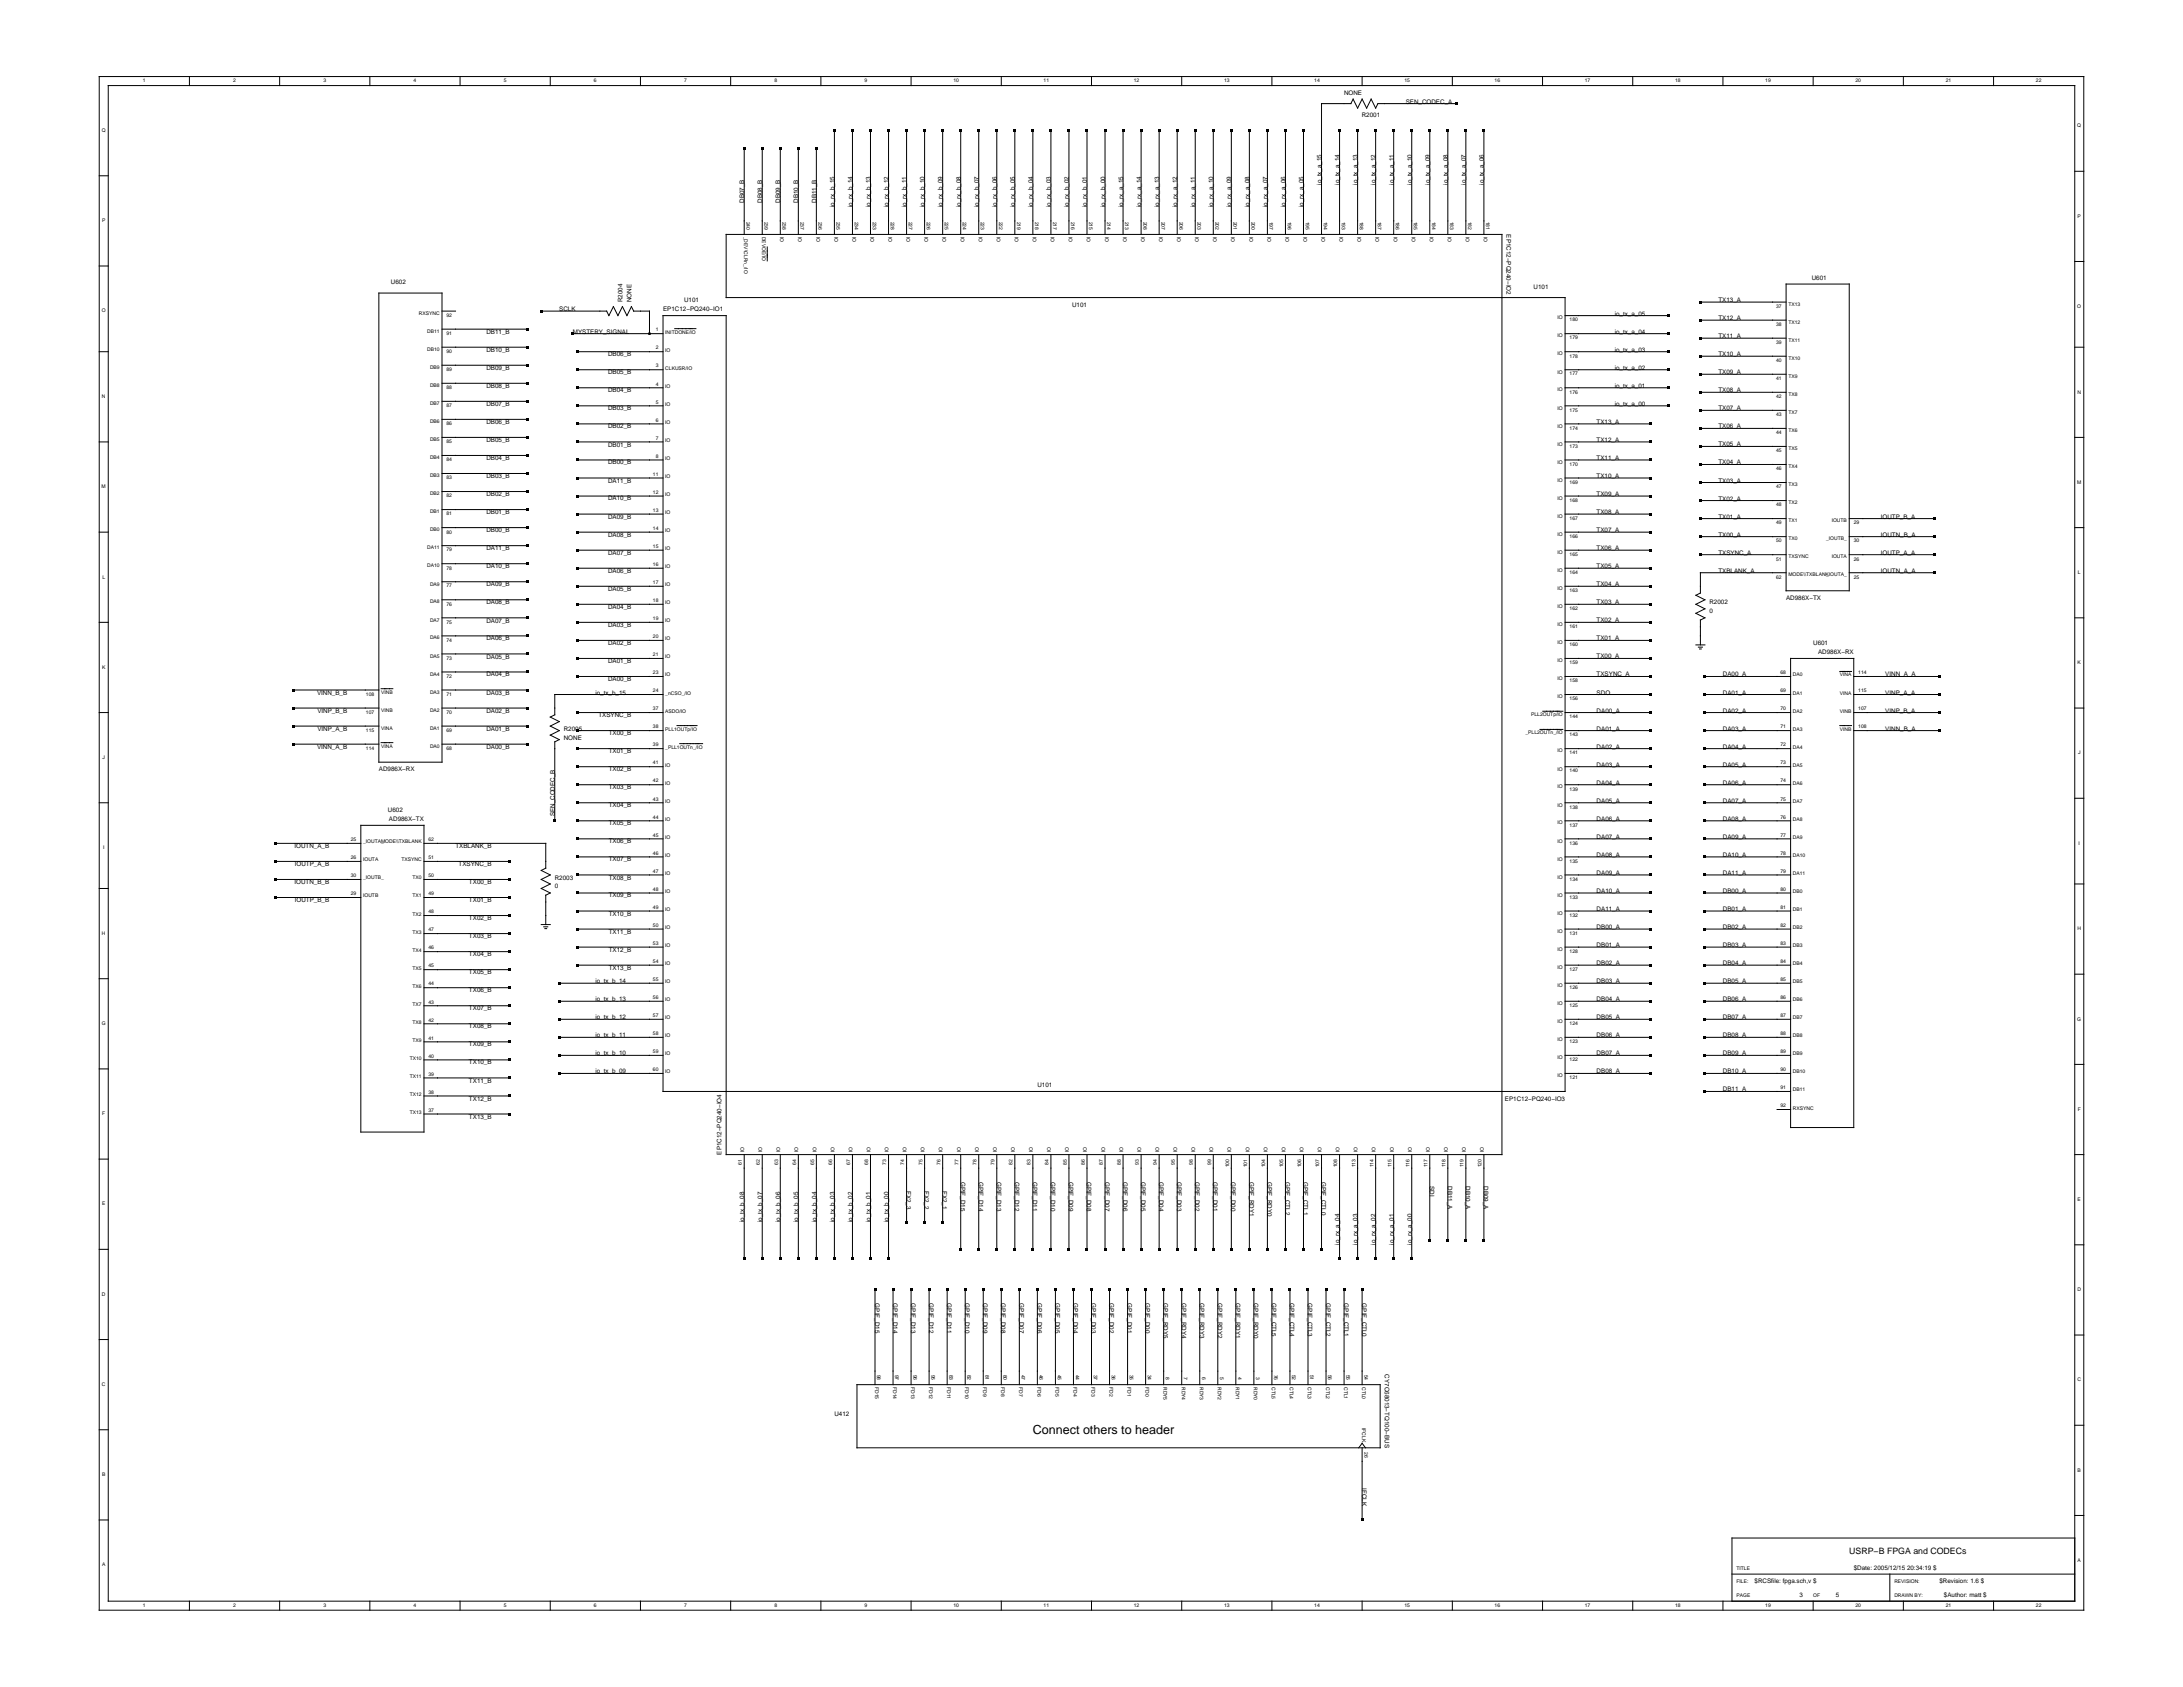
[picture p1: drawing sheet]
<svg xmlns="http://www.w3.org/2000/svg" width="279mm" height="216mm" viewBox="0 0 279 216" stroke-linecap="round" stroke-linejoin="round" font-family="sans-serif">
<defs><g id="words">
<text font-size="1.6" x="132.2" y="183.6">Connect others to header</text>
<text font-size="1.1" x="236.7" y="198.9">USRP−B FPGA and CODECs</text>
<g font-size=".8">
<text x="172" y="12.1">NONE</text>
<text x="174.3" y="15">R2001</text>
<text x="179.9" y="13.3">SEN_CODEC_A</text>
<text x="169.1" y="23.7" transform="rotate(-90 169.1 23.7)">io_tx_a_15</text>
<text x="171.4" y="23.7" transform="rotate(-90 171.4 23.7)">io_tx_a_14</text>
<text x="173.8" y="23.7" transform="rotate(-90 173.8 23.7)">io_tx_a_13</text>
<text x="176.1" y="23.7" transform="rotate(-90 176.1 23.7)">io_tx_a_12</text>
<text x="178.4" y="23.7" transform="rotate(-90 178.4 23.7)">io_tx_a_11</text>
<text x="180.7" y="23.7" transform="rotate(-90 180.7 23.7)">io_tx_a_10</text>
<text x="183" y="23.7" transform="rotate(-90 183 23.7)">io_tx_a_09</text>
<text x="185.3" y="23.7" transform="rotate(-90 185.3 23.7)">io_tx_a_08</text>
<text x="187.6" y="23.7" transform="rotate(-90 187.6 23.7)">io_tx_a_07</text>
<text x="189.9" y="23.7" transform="rotate(-90 189.9 23.7)">io_tx_a_06</text>
<text x="95.2" y="26" transform="rotate(-90 95.2 26)">DB07_B</text>
<text x="97.6" y="26" transform="rotate(-90 97.6 26)">DB08_B</text>
<text x="99.9" y="26" transform="rotate(-90 99.9 26)">DB09_B</text>
<text x="102.2" y="26" transform="rotate(-90 102.2 26)">DB10_B</text>
<text x="104.5" y="26" transform="rotate(-90 104.5 26)">DB11_B</text>
<text x="106.8" y="26.5" transform="rotate(-90 106.8 26.5)">io_rx_b_15</text>
<text x="109.1" y="26.5" transform="rotate(-90 109.1 26.5)">io_rx_b_14</text>
<text x="111.4" y="26.5" transform="rotate(-90 111.4 26.5)">io_rx_b_13</text>
<text x="113.7" y="26.5" transform="rotate(-90 113.7 26.5)">io_rx_b_12</text>
<text x="116" y="26.5" transform="rotate(-90 116 26.5)">io_rx_b_11</text>
<text x="118.3" y="26.5" transform="rotate(-90 118.3 26.5)">io_rx_b_10</text>
<text x="120.6" y="26.5" transform="rotate(-90 120.6 26.5)">io_rx_b_09</text>
<text x="123" y="26.5" transform="rotate(-90 123 26.5)">io_rx_b_08</text>
<text x="125.3" y="26.5" transform="rotate(-90 125.3 26.5)">io_rx_b_07</text>
<text x="127.6" y="26.5" transform="rotate(-90 127.6 26.5)">io_rx_b_06</text>
<text x="129.9" y="26.5" transform="rotate(-90 129.9 26.5)">io_rx_b_05</text>
<text x="132.2" y="26.5" transform="rotate(-90 132.2 26.5)">io_rx_b_04</text>
<text x="134.5" y="26.5" transform="rotate(-90 134.5 26.5)">io_rx_b_03</text>
<text x="136.8" y="26.5" transform="rotate(-90 136.8 26.5)">io_rx_b_02</text>
<text x="139.1" y="26.5" transform="rotate(-90 139.1 26.5)">io_rx_b_01</text>
<text x="141.4" y="26.5" transform="rotate(-90 141.4 26.5)">io_rx_b_00</text>
<text x="143.7" y="26.5" transform="rotate(-90 143.7 26.5)">io_rx_a_15</text>
<text x="146" y="26.5" transform="rotate(-90 146 26.5)">io_rx_a_14</text>
<text x="148.4" y="26.5" transform="rotate(-90 148.4 26.5)">io_rx_a_13</text>
<text x="150.7" y="26.5" transform="rotate(-90 150.7 26.5)">io_rx_a_12</text>
<text x="153" y="26.5" transform="rotate(-90 153 26.5)">io_rx_a_11</text>
<text x="155.3" y="26.5" transform="rotate(-90 155.3 26.5)">io_rx_a_10</text>
<text x="157.6" y="26.5" transform="rotate(-90 157.6 26.5)">io_rx_a_09</text>
<text x="159.9" y="26.5" transform="rotate(-90 159.9 26.5)">io_rx_a_08</text>
<text x="162.2" y="26.5" transform="rotate(-90 162.2 26.5)">io_rx_a_07</text>
<text x="164.5" y="26.5" transform="rotate(-90 164.5 26.5)">io_rx_a_06</text>
<text x="166.8" y="26.5" transform="rotate(-90 166.8 26.5)">io_rx_a_05</text>
<text x="192.8" y="30" transform="rotate(90 192.8 30)">EP1C12−PQ240−IO2</text>
<text x="231.9" y="35.8">U601</text>
<text x="50" y="36.4">U602</text>
<text x="71.6" y="39.8">SCLK</text>
<text x="79.7" y="38.7" transform="rotate(-90 79.7 38.7)">R2004</text>
<text x="80.8" y="38.7" transform="rotate(-90 80.8 38.7)">NONE</text>
<text x="84.9" y="39.8">EP1C12−PQ240−IO1</text>
<text x="87.6" y="38.7">U101</text>
<text x="137.2" y="39.2">U101</text>
<text x="196.3" y="37">U101</text>
<text x="206.7" y="40.4">io_tx_a_05</text>
<text x="219.9" y="38.7">TX13_A</text>
<text x="219.9" y="41">TX12_A</text>
<text x="62.2" y="47.3">DB09_B</text>
<text x="62.2" y="45">DB10_B</text>
<text x="62.2" y="42.7">DB11_B</text>
<text x="73.3" y="42.7">MYSTERY_SIGNAL</text>
<text x="77.8" y="47.9">DB05_B</text>
<text x="77.8" y="45.6">DB06_B</text>
<text x="206.7" y="47.3">io_tx_a_02</text>
<text x="206.7" y="42.7">io_tx_a_04</text>
<text x="206.7" y="45">io_tx_a_03</text>
<text x="219.9" y="43.3">TX11_A</text>
<text x="219.9" y="45.6">TX10_A</text>
<text x="219.9" y="47.9">TX09_A</text>
<text x="62.2" y="51.9">DB07_B</text>
<text x="62.2" y="49.7">DB08_B</text>
<text x="77.8" y="52.5">DB03_B</text>
<text x="77.8" y="50.2">DB04_B</text>
<text x="206.7" y="51.9">io_tx_a_00</text>
<text x="206.7" y="49.6">io_tx_a_01</text>
<text x="219.9" y="50.2">TX08_A</text>
<text x="219.9" y="52.5">TX07_A</text>
<text x="62.2" y="58.9">DB04_B</text>
<text x="62.2" y="56.6">DB05_B</text>
<text x="62.2" y="54.3">DB06_B</text>
<text x="77.8" y="59.4">DB00_B</text>
<text x="77.8" y="57.1">DB01_B</text>
<text x="77.8" y="54.8">DB02_B</text>
<text x="204.4" y="54.2">TX13_A</text>
<text x="204.4" y="56.6">TX12_A</text>
<text x="204.4" y="58.9">TX11_A</text>
<text x="219.9" y="54.8">TX06_A</text>
<text x="219.9" y="57.1">TX05_A</text>
<text x="219.9" y="59.4">TX04_A</text>
<text x="62.2" y="65.8">DB01_B</text>
<text x="62.2" y="63.5">DB02_B</text>
<text x="62.2" y="61.2">DB03_B</text>
<text x="77.8" y="64.1">DA10_B</text>
<text x="77.8" y="61.8">DA11_B</text>
<text x="204.4" y="61.2">TX10_A</text>
<text x="204.4" y="63.5">TX09_A</text>
<text x="204.4" y="65.8">TX08_A</text>
<text x="219.9" y="61.8">TX03_A</text>
<text x="219.9" y="64.1">TX02_A</text>
<text x="62.2" y="70.4">DA11_B</text>
<text x="62.2" y="68.1">DB00_B</text>
<text x="77.8" y="71">DA07_B</text>
<text x="77.8" y="68.7">DA08_B</text>
<text x="77.8" y="66.4">DA09_B</text>
<text x="204.4" y="68.1">TX07_A</text>
<text x="204.4" y="70.4">TX06_A</text>
<text x="219.9" y="66.4">TX01_A</text>
<text x="219.9" y="68.7">TX00_A</text>
<text x="219.9" y="71">TXSYNC_A</text>
<text x="240.7" y="71">IOUTP_A_A</text>
<text x="240.7" y="66.4">IOUTP_B_A</text>
<text x="240.7" y="68.7">IOUTN_B_A</text>
<text x="62.2" y="77.3">DA08_B</text>
<text x="62.2" y="75.1">DA09_B</text>
<text x="62.2" y="72.7">DA10_B</text>
<text x="77.8" y="77.9">DA04_B</text>
<text x="77.8" y="75.6">DA05_B</text>
<text x="77.8" y="73.3">DA06_B</text>
<text x="204.4" y="72.7">TX05_A</text>
<text x="204.4" y="75">TX04_A</text>
<text x="204.4" y="77.3">TX03_A</text>
<text x="218.8" y="77.3">R2002</text>
<text x="219.9" y="73.3">TXBLANK_A</text>
<text x="228.6" y="76.8">AD986X−TX</text>
<text x="240.7" y="73.3">IOUTN_A_A</text>
<text x="62.2" y="82">DA06_B</text>
<text x="62.2" y="79.7">DA07_B</text>
<text x="77.8" y="82.5">DA02_B</text>
<text x="77.8" y="80.2">DA03_B</text>
<text x="204.4" y="79.6">TX02_A</text>
<text x="204.4" y="82">TX01_A</text>
<text x="218.8" y="78.5">0</text>
<text x="232.1" y="82.5">U601</text>
<text x="232.7" y="83.7">AD986X−RX</text>
<text x="40.6" y="88.9">VINN_B_B</text>
<text x="62.2" y="88.9">DA03_B</text>
<text x="62.2" y="86.6">DA04_B</text>
<text x="62.2" y="84.3">DA05_B</text>
<text x="76.2" y="88.9">io_tx_b_15</text>
<text x="77.8" y="87.2">DA00_B</text>
<text x="77.8" y="84.8">DA01_B</text>
<text x="204.4" y="84.3">TX00_A</text>
<text x="204.4" y="86.6">TXSYNC_A</text>
<text x="204.4" y="88.9">SDO</text>
<text x="220.5" y="86.6">DA00_A</text>
<text x="220.5" y="88.9">DA01_A</text>
<text x="241.3" y="88.9">VINP_A_A</text>
<text x="241.3" y="86.6">VINN_A_A</text>
<text x="40.6" y="95.8">VINN_A_B</text>
<text x="40.6" y="93.5">VINP_A_B</text>
<text x="40.6" y="91.2">VINP_B_B</text>
<text x="62.2" y="95.8">DA00_B</text>
<text x="62.2" y="93.5">DA01_B</text>
<text x="62.2" y="91.2">DA02_B</text>
<text x="72.2" y="93.5">R2005</text>
<text x="72.2" y="94.7">NONE</text>
<text x="76.6" y="91.8">TXSYNC_B</text>
<text x="77.9" y="94.1">TX00_B</text>
<text x="204.4" y="91.2">DA00_A</text>
<text x="204.4" y="93.5">DA01_A</text>
<text x="204.4" y="95.8">DA02_A</text>
<text x="220.5" y="91.2">DA02_A</text>
<text x="220.5" y="93.5">DA03_A</text>
<text x="220.5" y="95.8">DA04_A</text>
<text x="241.3" y="91.2">VINP_B_A</text>
<text x="241.3" y="93.5">VINN_B_A</text>
<text x="48.5" y="98.7">AD986X−RX</text>
<text x="77.9" y="101">TX03_B</text>
<text x="77.9" y="98.7">TX02_B</text>
<text x="77.9" y="96.4">TX01_B</text>
<text x="204.4" y="98.1">DA03_A</text>
<text x="204.4" y="100.4">DA04_A</text>
<text x="220.5" y="98.1">DA05_A</text>
<text x="220.5" y="100.4">DA06_A</text>
<text x="49.6" y="103.9">U602</text>
<text x="49.8" y="105">AD986X−TX</text>
<text x="71" y="104.5" transform="rotate(-90 71 104.5)">SEN_CODEC_B</text>
<text x="77.9" y="107.9">TX06_B</text>
<text x="77.9" y="105.6">TX05_B</text>
<text x="77.9" y="103.3">TX04_B</text>
<text x="204.4" y="102.7">DA05_A</text>
<text x="204.4" y="105">DA06_A</text>
<text x="204.4" y="107.4">DA07_A</text>
<text x="220.5" y="102.7">DA07_A</text>
<text x="220.5" y="105">DA08_A</text>
<text x="220.5" y="107.4">DA09_A</text>
<text x="37.7" y="108.5">IOUTN_A_B</text>
<text x="37.7" y="113.2">IOUTN_B_B</text>
<text x="37.7" y="110.8">IOUTP_A_B</text>
<text x="58.3" y="108.5">TXBLANK_B</text>
<text x="58.7" y="110.8">TXSYNC_B</text>
<text x="60" y="113.2">TX00_B</text>
<text x="71" y="112.6">R2003</text>
<text x="71" y="113.7">0</text>
<text x="77.9" y="112.6">TX08_B</text>
<text x="77.9" y="110.2">TX07_B</text>
<text x="204.4" y="109.7">DA08_A</text>
<text x="204.4" y="112">DA09_A</text>
<text x="220.5" y="109.7">DA10_A</text>
<text x="220.5" y="112">DA11_A</text>
<text x="37.7" y="115.5">IOUTP_B_B</text>
<text x="60" y="117.8">TX02_B</text>
<text x="60" y="115.4">TX01_B</text>
<text x="77.9" y="119.5">TX11_B</text>
<text x="77.9" y="117.2">TX10_B</text>
<text x="77.9" y="114.9">TX09_B</text>
<text x="204.4" y="114.3">DA10_A</text>
<text x="204.4" y="116.6">DA11_A</text>
<text x="204.4" y="118.9">DB00_A</text>
<text x="220.5" y="114.3">DB00_A</text>
<text x="220.5" y="116.6">DB01_A</text>
<text x="220.5" y="118.9">DB02_A</text>
<text x="60" y="124.7">TX05_B</text>
<text x="60" y="122.4">TX04_B</text>
<text x="60" y="120.1">TX03_B</text>
<text x="76.2" y="125.8">io_tx_b_14</text>
<text x="77.9" y="124.1">TX13_B</text>
<text x="77.9" y="121.8">TX12_B</text>
<text x="204.4" y="121.2">DB01_A</text>
<text x="204.4" y="123.5">DB02_A</text>
<text x="204.4" y="125.8">DB03_A</text>
<text x="220.5" y="121.2">DB03_A</text>
<text x="220.5" y="123.5">DB04_A</text>
<text x="220.5" y="125.8">DB05_A</text>
<text x="60" y="131.6">TX08_B</text>
<text x="60" y="129.3">TX07_B</text>
<text x="60" y="127">TX06_B</text>
<text x="76.2" y="128.1">io_tx_b_13</text>
<text x="76.2" y="130.4">io_tx_b_12</text>
<text x="204.4" y="128.1">DB04_A</text>
<text x="204.4" y="130.4">DB05_A</text>
<text x="220.5" y="128.1">DB06_A</text>
<text x="220.5" y="130.4">DB07_A</text>
<text x="60" y="136.2">TX10_B</text>
<text x="60" y="133.9">TX09_B</text>
<text x="76.2" y="132.8">io_tx_b_11</text>
<text x="76.2" y="135.1">io_tx_b_10</text>
<text x="76.2" y="137.4">io_tx_b_09</text>
<text x="204.4" y="132.8">DB06_A</text>
<text x="204.4" y="135.1">DB07_A</text>
<text x="204.4" y="137.4">DB08_A</text>
<text x="220.5" y="132.8">DB08_A</text>
<text x="220.5" y="135.1">DB09_A</text>
<text x="220.5" y="137.4">DB10_A</text>
<text x="60" y="143.2">TX13_B</text>
<text x="60" y="140.8">TX12_B</text>
<text x="60" y="138.6">TX11_B</text>
<text x="132.8" y="139.1">U101</text>
<text x="192.6" y="140.9">EP1C12−PQ240−IO3</text>
<text x="220.5" y="139.7">DB11_A</text>
<text x="92.4" y="147.8" transform="rotate(-90 92.4 147.8)">EP1C12−PQ240−IO4</text>
<text x="116" y="152.4" transform="rotate(90 116 152.4)">FX2_3</text>
<text x="118.3" y="152.4" transform="rotate(90 118.3 152.4)">FX2_2</text>
<text x="120.6" y="152.4" transform="rotate(90 120.6 152.4)">FX2_1</text>
<text x="123" y="151.2" transform="rotate(90 123 151.2)">GPIF_D15</text>
<text x="125.3" y="151.2" transform="rotate(90 125.3 151.2)">GPIF_D14</text>
<text x="127.6" y="151.2" transform="rotate(90 127.6 151.2)">GPIF_D13</text>
<text x="129.9" y="151.2" transform="rotate(90 129.9 151.2)">GPIF_D12</text>
<text x="132.2" y="151.2" transform="rotate(90 132.2 151.2)">GPIF_D11</text>
<text x="134.5" y="151.2" transform="rotate(90 134.5 151.2)">GPIF_D10</text>
<text x="136.8" y="151.2" transform="rotate(90 136.8 151.2)">GPIF_D09</text>
<text x="139.1" y="151.2" transform="rotate(90 139.1 151.2)">GPIF_D08</text>
<text x="141.4" y="151.2" transform="rotate(90 141.4 151.2)">GPIF_D07</text>
<text x="143.7" y="151.2" transform="rotate(90 143.7 151.2)">GPIF_D06</text>
<text x="146" y="151.2" transform="rotate(90 146 151.2)">GPIF_D05</text>
<text x="148.4" y="151.2" transform="rotate(90 148.4 151.2)">GPIF_D04</text>
<text x="150.7" y="151.2" transform="rotate(90 150.7 151.2)">GPIF_D03</text>
<text x="153" y="151.2" transform="rotate(90 153 151.2)">GPIF_D02</text>
<text x="155.3" y="151.2" transform="rotate(90 155.3 151.2)">GPIF_D01</text>
<text x="157.6" y="151.2" transform="rotate(90 157.6 151.2)">GPIF_D00</text>
<text x="159.9" y="151.2" transform="rotate(90 159.9 151.2)">GPIF_RDY1</text>
<text x="162.2" y="151.2" transform="rotate(90 162.2 151.2)">GPIF_RDY0</text>
<text x="164.5" y="151.2" transform="rotate(90 164.5 151.2)">GPIF_CTL2</text>
<text x="166.8" y="151.2" transform="rotate(90 166.8 151.2)">GPIF_CTL1</text>
<text x="169.1" y="151.2" transform="rotate(90 169.1 151.2)">GPIF_CTL0</text>
<text x="183" y="151.8" transform="rotate(90 183 151.8)">SDI</text>
<text x="185.3" y="151.8" transform="rotate(90 185.3 151.8)">DB11_A</text>
<text x="187.6" y="151.8" transform="rotate(90 187.6 151.8)">DB10_A</text>
<text x="189.9" y="151.8" transform="rotate(90 189.9 151.8)">DB09_A</text>
<text x="95.2" y="156.4" transform="rotate(-90 95.2 156.4)">io_tx_b_08</text>
<text x="97.6" y="156.4" transform="rotate(-90 97.6 156.4)">io_tx_b_07</text>
<text x="99.9" y="156.4" transform="rotate(-90 99.9 156.4)">io_tx_b_06</text>
<text x="102.2" y="156.4" transform="rotate(-90 102.2 156.4)">io_tx_b_05</text>
<text x="104.5" y="156.4" transform="rotate(-90 104.5 156.4)">io_tx_b_04</text>
<text x="106.8" y="156.4" transform="rotate(-90 106.8 156.4)">io_tx_b_03</text>
<text x="109.1" y="156.4" transform="rotate(-90 109.1 156.4)">io_tx_b_02</text>
<text x="111.4" y="156.4" transform="rotate(-90 111.4 156.4)">io_tx_b_01</text>
<text x="113.7" y="156.4" transform="rotate(-90 113.7 156.4)">io_tx_b_00</text>
<text x="171.4" y="159.3" transform="rotate(-90 171.4 159.3)">io_rx_a_04</text>
<text x="173.8" y="159.3" transform="rotate(-90 173.8 159.3)">io_rx_a_03</text>
<text x="176.1" y="159.3" transform="rotate(-90 176.1 159.3)">io_rx_a_02</text>
<text x="178.4" y="159.3" transform="rotate(-90 178.4 159.3)">io_rx_a_01</text>
<text x="180.7" y="159.3" transform="rotate(-90 180.7 159.3)">io_rx_a_00</text>
<text x="112" y="166.8" transform="rotate(90 112 166.8)">GPIF_D15</text>
<text x="114.3" y="166.8" transform="rotate(90 114.3 166.8)">GPIF_D14</text>
<text x="116.6" y="166.8" transform="rotate(90 116.6 166.8)">GPIF_D13</text>
<text x="118.9" y="166.8" transform="rotate(90 118.9 166.8)">GPIF_D12</text>
<text x="121.2" y="166.8" transform="rotate(90 121.2 166.8)">GPIF_D11</text>
<text x="123.5" y="166.8" transform="rotate(90 123.5 166.8)">GPIF_D10</text>
<text x="125.8" y="166.8" transform="rotate(90 125.8 166.8)">GPIF_D09</text>
<text x="128.2" y="166.8" transform="rotate(90 128.2 166.8)">GPIF_D08</text>
<text x="130.5" y="166.8" transform="rotate(90 130.5 166.8)">GPIF_D07</text>
<text x="132.8" y="166.8" transform="rotate(90 132.8 166.8)">GPIF_D06</text>
<text x="135.1" y="166.8" transform="rotate(90 135.1 166.8)">GPIF_D05</text>
<text x="137.4" y="166.8" transform="rotate(90 137.4 166.8)">GPIF_D04</text>
<text x="139.7" y="166.8" transform="rotate(90 139.7 166.8)">GPIF_D03</text>
<text x="142" y="166.8" transform="rotate(90 142 166.8)">GPIF_D02</text>
<text x="144.3" y="166.8" transform="rotate(90 144.3 166.8)">GPIF_D01</text>
<text x="146.6" y="166.8" transform="rotate(90 146.6 166.8)">GPIF_D00</text>
<text x="148.9" y="166.8" transform="rotate(90 148.9 166.8)">GPIF_RDY5</text>
<text x="151.2" y="166.8" transform="rotate(90 151.2 166.8)">GPIF_RDY4</text>
<text x="153.6" y="166.8" transform="rotate(90 153.6 166.8)">GPIF_RDY3</text>
<text x="155.9" y="166.8" transform="rotate(90 155.9 166.8)">GPIF_RDY2</text>
<text x="158.2" y="166.8" transform="rotate(90 158.2 166.8)">GPIF_RDY1</text>
<text x="160.5" y="166.8" transform="rotate(90 160.5 166.8)">GPIF_RDY0</text>
<text x="162.8" y="166.8" transform="rotate(90 162.8 166.8)">GPIF_CTL5</text>
<text x="165.1" y="166.8" transform="rotate(90 165.1 166.8)">GPIF_CTL4</text>
<text x="167.4" y="166.8" transform="rotate(90 167.4 166.8)">GPIF_CTL3</text>
<text x="169.7" y="166.8" transform="rotate(90 169.7 166.8)">GPIF_CTL2</text>
<text x="172" y="166.8" transform="rotate(90 172 166.8)">GPIF_CTL1</text>
<text x="174.3" y="166.8" transform="rotate(90 174.3 166.8)">GPIF_CTL0</text>
<text x="177.2" y="175.9" transform="rotate(90 177.2 175.9)">CY7C68013−TQ100−BUS</text>
<text x="106.8" y="181.2">U412</text>
<text x="174.3" y="190.5" transform="rotate(90 174.3 190.5)">IFCLK</text>
<text x="224.6" y="202.6">$RCSfile: fpga.sch,v $</text>
<text x="237.3" y="200.9">$Date: 2005/12/15 20:34:19 $</text>
<text x="248.2" y="202.6">$Revision: 1.6 $</text>
<text x="230.3" y="204.3">3</text>
<text x="234.9" y="204.3">5</text>
<text x="248.8" y="204.3">$Author: matt $</text>
</g>
<g font-size=".6">
<text x="18.3" y="10.5">1</text>
<text x="29.8" y="10.5">2</text>
<text x="41.4" y="10.5">3</text>
<text x="52.9" y="10.5">4</text>
<text x="64.5" y="10.5">5</text>
<text x="76" y="10.5">6</text>
<text x="87.6" y="10.5">7</text>
<text x="99.1" y="10.5">8</text>
<text x="110.7" y="10.5">9</text>
<text x="122" y="10.5">10</text>
<text x="133.6" y="10.5">11</text>
<text x="145.1" y="10.5">12</text>
<text x="156.7" y="10.5">13</text>
<text x="168.2" y="10.5">14</text>
<text x="179.8" y="10.5">15</text>
<text x="191.3" y="10.5">16</text>
<text x="202.8" y="10.5">17</text>
<text x="214.4" y="10.5">18</text>
<text x="225.9" y="10.5">19</text>
<text x="237.5" y="10.5">20</text>
<text x="249" y="10.5">21</text>
<text x="260.6" y="10.5">22</text>
<text x="13" y="16.9">Q</text>
<text x="265.9" y="16.3">Q</text>
<text x="13.1" y="28.4">P</text>
<text x="95.5" y="28.4" transform="rotate(90 95.5 28.4)">240</text>
<text x="97.8" y="28.4" transform="rotate(90 97.8 28.4)">239</text>
<text x="100.2" y="28.4" transform="rotate(90 100.2 28.4)">238</text>
<text x="102.5" y="28.4" transform="rotate(90 102.5 28.4)">237</text>
<text x="104.8" y="28.4" transform="rotate(90 104.8 28.4)">236</text>
<text x="107.1" y="28.4" transform="rotate(90 107.1 28.4)">235</text>
<text x="109.4" y="28.4" transform="rotate(90 109.4 28.4)">234</text>
<text x="111.7" y="28.4" transform="rotate(90 111.7 28.4)">233</text>
<text x="114" y="28.4" transform="rotate(90 114 28.4)">228</text>
<text x="116.3" y="28.4" transform="rotate(90 116.3 28.4)">227</text>
<text x="118.6" y="28.4" transform="rotate(90 118.6 28.4)">226</text>
<text x="120.9" y="28.4" transform="rotate(90 120.9 28.4)">225</text>
<text x="123.2" y="28.4" transform="rotate(90 123.2 28.4)">224</text>
<text x="125.6" y="28.4" transform="rotate(90 125.6 28.4)">223</text>
<text x="127.9" y="28.4" transform="rotate(90 127.9 28.4)">222</text>
<text x="130.2" y="28.4" transform="rotate(90 130.2 28.4)">219</text>
<text x="132.5" y="28.4" transform="rotate(90 132.5 28.4)">218</text>
<text x="134.8" y="28.4" transform="rotate(90 134.8 28.4)">217</text>
<text x="137.1" y="28.4" transform="rotate(90 137.1 28.4)">216</text>
<text x="139.4" y="28.4" transform="rotate(90 139.4 28.4)">215</text>
<text x="141.7" y="28.4" transform="rotate(90 141.7 28.4)">214</text>
<text x="144" y="28.4" transform="rotate(90 144 28.4)">213</text>
<text x="146.3" y="28.4" transform="rotate(90 146.3 28.4)">208</text>
<text x="148.6" y="28.4" transform="rotate(90 148.6 28.4)">207</text>
<text x="151" y="28.4" transform="rotate(90 151 28.4)">206</text>
<text x="153.3" y="28.4" transform="rotate(90 153.3 28.4)">203</text>
<text x="155.6" y="28.4" transform="rotate(90 155.6 28.4)">202</text>
<text x="157.9" y="28.4" transform="rotate(90 157.9 28.4)">201</text>
<text x="160.2" y="28.4" transform="rotate(90 160.2 28.4)">200</text>
<text x="162.5" y="28.4" transform="rotate(90 162.5 28.4)">197</text>
<text x="164.8" y="28.4" transform="rotate(90 164.8 28.4)">196</text>
<text x="167.1" y="28.4" transform="rotate(90 167.1 28.4)">195</text>
<text x="169.4" y="28.4" transform="rotate(90 169.4 28.4)">194</text>
<text x="171.7" y="28.4" transform="rotate(90 171.7 28.4)">193</text>
<text x="174" y="28.4" transform="rotate(90 174 28.4)">188</text>
<text x="176.4" y="28.4" transform="rotate(90 176.4 28.4)">187</text>
<text x="178.7" y="28.4" transform="rotate(90 178.7 28.4)">186</text>
<text x="181" y="28.4" transform="rotate(90 181 28.4)">185</text>
<text x="183.3" y="28.4" transform="rotate(90 183.3 28.4)">184</text>
<text x="185.6" y="28.4" transform="rotate(90 185.6 28.4)">183</text>
<text x="187.9" y="28.4" transform="rotate(90 187.9 28.4)">182</text>
<text x="190.2" y="28.4" transform="rotate(90 190.2 28.4)">181</text>
<text x="265.9" y="27.9">P</text>
<text x="95.3" y="30.3" transform="rotate(90 95.3 30.3)">_DEV\CLRn_/IO</text>
<text x="97.6" y="30.3" transform="rotate(90 97.6 30.3)">DEVOE/IO</text>
<text x="99.9" y="30.3" transform="rotate(90 99.9 30.3)">IO</text>
<text x="102.2" y="30.3" transform="rotate(90 102.2 30.3)">IO</text>
<text x="104.5" y="30.3" transform="rotate(90 104.5 30.3)">IO</text>
<text x="106.8" y="30.3" transform="rotate(90 106.8 30.3)">IO</text>
<text x="109.1" y="30.3" transform="rotate(90 109.1 30.3)">IO</text>
<text x="111.4" y="30.3" transform="rotate(90 111.4 30.3)">IO</text>
<text x="113.7" y="30.3" transform="rotate(90 113.7 30.3)">IO</text>
<text x="116" y="30.3" transform="rotate(90 116 30.3)">IO</text>
<text x="118.3" y="30.3" transform="rotate(90 118.3 30.3)">IO</text>
<text x="120.7" y="30.3" transform="rotate(90 120.7 30.3)">IO</text>
<text x="123" y="30.3" transform="rotate(90 123 30.3)">IO</text>
<text x="125.3" y="30.3" transform="rotate(90 125.3 30.3)">IO</text>
<text x="127.6" y="30.3" transform="rotate(90 127.6 30.3)">IO</text>
<text x="129.9" y="30.3" transform="rotate(90 129.9 30.3)">IO</text>
<text x="132.2" y="30.3" transform="rotate(90 132.2 30.3)">IO</text>
<text x="134.5" y="30.3" transform="rotate(90 134.5 30.3)">IO</text>
<text x="136.8" y="30.3" transform="rotate(90 136.8 30.3)">IO</text>
<text x="139.1" y="30.3" transform="rotate(90 139.1 30.3)">IO</text>
<text x="141.4" y="30.3" transform="rotate(90 141.4 30.3)">IO</text>
<text x="143.7" y="30.3" transform="rotate(90 143.7 30.3)">IO</text>
<text x="146" y="30.3" transform="rotate(90 146 30.3)">IO</text>
<text x="148.4" y="30.3" transform="rotate(90 148.4 30.3)">IO</text>
<text x="150.7" y="30.3" transform="rotate(90 150.7 30.3)">IO</text>
<text x="153" y="30.3" transform="rotate(90 153 30.3)">IO</text>
<text x="155.3" y="30.3" transform="rotate(90 155.3 30.3)">IO</text>
<text x="157.6" y="30.3" transform="rotate(90 157.6 30.3)">IO</text>
<text x="159.9" y="30.3" transform="rotate(90 159.9 30.3)">IO</text>
<text x="162.2" y="30.3" transform="rotate(90 162.2 30.3)">IO</text>
<text x="164.5" y="30.3" transform="rotate(90 164.5 30.3)">IO</text>
<text x="166.8" y="30.3" transform="rotate(90 166.8 30.3)">IO</text>
<text x="169.1" y="30.3" transform="rotate(90 169.1 30.3)">IO</text>
<text x="171.4" y="30.3" transform="rotate(90 171.4 30.3)">IO</text>
<text x="173.8" y="30.3" transform="rotate(90 173.8 30.3)">IO</text>
<text x="176.1" y="30.3" transform="rotate(90 176.1 30.3)">IO</text>
<text x="178.4" y="30.3" transform="rotate(90 178.4 30.3)">IO</text>
<text x="180.7" y="30.3" transform="rotate(90 180.7 30.3)">IO</text>
<text x="183" y="30.3" transform="rotate(90 183 30.3)">IO</text>
<text x="185.3" y="30.3" transform="rotate(90 185.3 30.3)">IO</text>
<text x="187.6" y="30.3" transform="rotate(90 187.6 30.3)">IO</text>
<text x="189.9" y="30.3" transform="rotate(90 189.9 30.3)">IO</text>
<text x="13" y="40">O</text>
<text x="53.6" y="40.3">RXSYNC</text>
<text x="57.1" y="40.6">92</text>
<text x="199.3" y="40.9">IO</text>
<text x="200.9" y="41.1">180</text>
<text x="227.3" y="41.7">38</text>
<text x="227.3" y="39.4">37</text>
<text x="228.9" y="41.4">TX12</text>
<text x="228.9" y="39.1">TX13</text>
<text x="265.9" y="39.4">O</text>
<text x="54.7" y="44.9">DB10</text>
<text x="54.7" y="42.6">DB11</text>
<text x="55" y="47.2">DB9</text>
<text x="57.1" y="47.5">89</text>
<text x="57.1" y="45.2">90</text>
<text x="57.1" y="42.9">91</text>
<text x="83.9" y="42.4">1</text>
<text x="83.9" y="44.7">2</text>
<text x="83.9" y="47">3</text>
<text x="85.1" y="42.7">INITDONE/IO</text>
<text x="85.1" y="45">IO</text>
<text x="85.1" y="47.3">CLKUSR/IO</text>
<text x="199.3" y="47.8">IO</text>
<text x="199.3" y="45.5">IO</text>
<text x="199.3" y="43.2">IO</text>
<text x="200.9" y="45.8">178</text>
<text x="200.9" y="43.4">179</text>
<text x="227.3" y="46.3">40</text>
<text x="227.3" y="44">39</text>
<text x="228.9" y="46.1">TX10</text>
<text x="228.9" y="43.7">TX11</text>
<text x="13" y="50.9">N</text>
<text x="55" y="51.8">DB7</text>
<text x="55" y="49.5">DB8</text>
<text x="57.1" y="52.1">87</text>
<text x="57.1" y="49.8">88</text>
<text x="83.9" y="49.3">4</text>
<text x="83.9" y="51.6">5</text>
<text x="83.9" y="54">6</text>
<text x="85.1" y="49.6">IO</text>
<text x="85.1" y="51.9">IO</text>
<text x="199.3" y="52.4">IO</text>
<text x="199.3" y="50.1">IO</text>
<text x="200.9" y="52.7">175</text>
<text x="200.9" y="50.4">176</text>
<text x="200.9" y="48">177</text>
<text x="227.3" y="53.3">43</text>
<text x="227.3" y="51">42</text>
<text x="227.3" y="48.6">41</text>
<text x="228.9" y="53">TX7</text>
<text x="228.9" y="50.7">TX8</text>
<text x="228.9" y="48.4">TX9</text>
<text x="265.9" y="50.4">N</text>
<text x="55" y="58.8">DB4</text>
<text x="55" y="56.4">DB5</text>
<text x="55" y="54.1">DB6</text>
<text x="57.1" y="59">84</text>
<text x="57.1" y="56.7">85</text>
<text x="57.1" y="54.4">86</text>
<text x="83.9" y="56.3">7</text>
<text x="83.9" y="58.6">8</text>
<text x="85.1" y="54.2">IO</text>
<text x="85.1" y="56.6">IO</text>
<text x="85.1" y="58.9">IO</text>
<text x="199.3" y="59.3">IO</text>
<text x="199.3" y="57">IO</text>
<text x="199.3" y="54.7">IO</text>
<text x="200.9" y="59.6">170</text>
<text x="200.9" y="57.3">173</text>
<text x="200.9" y="55">174</text>
<text x="227.3" y="57.9">45</text>
<text x="227.3" y="55.6">44</text>
<text x="228.9" y="59.9">TX4</text>
<text x="228.9" y="57.6">TX5</text>
<text x="228.9" y="55.3">TX6</text>
<text x="13" y="62.5">M</text>
<text x="55" y="65.7">DB1</text>
<text x="55" y="63.4">DB2</text>
<text x="55" y="61.1">DB3</text>
<text x="57.1" y="66">81</text>
<text x="57.1" y="63.7">82</text>
<text x="57.1" y="61.3">83</text>
<text x="83.6" y="60.9">11</text>
<text x="83.6" y="63.2">12</text>
<text x="83.6" y="65.5">13</text>
<text x="85.1" y="61.2">IO</text>
<text x="85.1" y="63.5">IO</text>
<text x="85.1" y="65.8">IO</text>
<text x="199.3" y="63.9">IO</text>
<text x="199.3" y="61.7">IO</text>
<text x="200.9" y="64.2">168</text>
<text x="200.9" y="61.9">169</text>
<text x="227.3" y="64.8">48</text>
<text x="227.3" y="62.5">47</text>
<text x="227.3" y="60.2">46</text>
<text x="228.9" y="64.5">TX2</text>
<text x="228.9" y="62.2">TX3</text>
<text x="265.9" y="61.9">M</text>
<text x="54.7" y="70.3">DA11</text>
<text x="55" y="68">DB0</text>
<text x="57.1" y="70.6">79</text>
<text x="57.1" y="68.3">80</text>
<text x="83.6" y="67.8">14</text>
<text x="83.6" y="70.1">15</text>
<text x="85.1" y="68.1">IO</text>
<text x="85.1" y="70.4">IO</text>
<text x="199.3" y="70.9">IO</text>
<text x="199.3" y="68.6">IO</text>
<text x="199.3" y="66.3">IO</text>
<text x="200.9" y="71.2">165</text>
<text x="200.9" y="68.8">166</text>
<text x="200.9" y="66.5">167</text>
<text x="227.3" y="71.7">51</text>
<text x="227.3" y="69.4">50</text>
<text x="227.3" y="67.1">49</text>
<text x="228.9" y="71.5">TXSYNC</text>
<text x="228.9" y="69.1">TX0</text>
<text x="228.9" y="66.8">TX1</text>
<text x="233.7" y="69.1">_IOUTB_</text>
<text x="234.4" y="71.5">IOUTA</text>
<text x="234.4" y="66.9">IOUTB</text>
<text x="237.3" y="71.7">26</text>
<text x="237.3" y="69.4">30</text>
<text x="237.3" y="67.1">29</text>
<text x="13.1" y="74">L</text>
<text x="54.7" y="72.6">DA10</text>
<text x="55" y="77.2">DA8</text>
<text x="55" y="74.9">DA9</text>
<text x="57.1" y="77.5">76</text>
<text x="57.1" y="75.2">77</text>
<text x="57.1" y="72.9">78</text>
<text x="83.6" y="72.4">16</text>
<text x="83.6" y="74.7">17</text>
<text x="83.6" y="77">18</text>
<text x="85.1" y="72.7">IO</text>
<text x="85.1" y="75">IO</text>
<text x="85.1" y="77.3">IO</text>
<text x="199.3" y="77.8">IO</text>
<text x="199.3" y="75.5">IO</text>
<text x="199.3" y="73.2">IO</text>
<text x="200.9" y="75.8">163</text>
<text x="200.9" y="73.4">164</text>
<text x="227.3" y="74">62</text>
<text x="228.9" y="73.8">MODE\\TXBLANK</text>
<text x="233.7" y="73.8">_IOUTA_</text>
<text x="237.3" y="74">25</text>
<text x="265.9" y="73.5">L</text>
<text x="55" y="81.8">DA6</text>
<text x="55" y="79.5">DA7</text>
<text x="57.1" y="82.1">74</text>
<text x="57.1" y="79.8">75</text>
<text x="83.6" y="79.4">19</text>
<text x="83.6" y="81.7">20</text>
<text x="83.6" y="84">21</text>
<text x="85.1" y="79.6">IO</text>
<text x="85.1" y="82">IO</text>
<text x="199.3" y="82.4">IO</text>
<text x="199.3" y="80.1">IO</text>
<text x="200.9" y="82.7">160</text>
<text x="200.9" y="80.4">161</text>
<text x="200.9" y="78.1">162</text>
<text x="13.1" y="85.6">K</text>
<text x="46.8" y="89.1">108</text>
<text x="48.8" y="88.8">VINB</text>
<text x="55" y="88.8">DA3</text>
<text x="55" y="86.5">DA4</text>
<text x="55" y="84.2">DA5</text>
<text x="57.1" y="89.1">71</text>
<text x="57.1" y="86.7">72</text>
<text x="57.1" y="84.4">73</text>
<text x="83.6" y="86.3">23</text>
<text x="83.6" y="88.6">24</text>
<text x="85.1" y="84.3">IO</text>
<text x="85.1" y="86.6">IO</text>
<text x="85.1" y="88.9">_nCSO_/IO</text>
<text x="199.3" y="89.3">IO</text>
<text x="199.3" y="87.1">IO</text>
<text x="199.3" y="84.7">IO</text>
<text x="200.9" y="89.6">156</text>
<text x="200.9" y="87.3">158</text>
<text x="200.9" y="85">159</text>
<text x="227.9" y="86.3">68</text>
<text x="227.9" y="88.6">69</text>
<text x="229.5" y="86.6">DA0</text>
<text x="229.5" y="88.9">DA1</text>
<text x="235.5" y="86.6">VINA</text>
<text x="235.5" y="88.9">VINA</text>
<text x="237.8" y="86.3">114</text>
<text x="237.8" y="88.6">115</text>
<text x="265.9" y="85">K</text>
<text x="46.8" y="96">114</text>
<text x="46.8" y="93.7">115</text>
<text x="46.8" y="91.4">107</text>
<text x="48.8" y="93.4">VINA</text>
<text x="48.8" y="91.1">VINB</text>
<text x="48.8" y="95.7">VINA</text>
<text x="55" y="95.7">DA0</text>
<text x="55" y="93.4">DA1</text>
<text x="55" y="91.1">DA2</text>
<text x="57.1" y="96">68</text>
<text x="57.1" y="93.7">69</text>
<text x="57.1" y="91.4">70</text>
<text x="83.6" y="90.9">37</text>
<text x="83.6" y="93.2">38</text>
<text x="83.6" y="95.5">39</text>
<text x="85.1" y="91.2">ASDO/IO</text>
<text x="85.1" y="93.5">PLL1OUTp/IO</text>
<text x="85.1" y="95.8">_PLL1OUTn_/IO</text>
<text x="195.2" y="94">_PLL2OUTn_/IO</text>
<text x="196" y="91.7">PLL2OUTp/IO</text>
<text x="200.9" y="94.2">143</text>
<text x="200.9" y="91.9">144</text>
<text x="227.9" y="90.9">70</text>
<text x="227.9" y="93.2">71</text>
<text x="227.9" y="95.5">72</text>
<text x="229.5" y="91.2">DA2</text>
<text x="229.5" y="93.5">DA3</text>
<text x="229.5" y="95.8">DA4</text>
<text x="235.5" y="93.5">VINB</text>
<text x="235.5" y="91.2">VINB</text>
<text x="237.8" y="90.9">107</text>
<text x="237.8" y="93.2">108</text>
<text x="13.1" y="97.1">J</text>
<text x="83.6" y="97.8">41</text>
<text x="83.6" y="100.1">42</text>
<text x="85.1" y="98.1">IO</text>
<text x="85.1" y="100.4">IO</text>
<text x="199.3" y="100.9">IO</text>
<text x="199.3" y="98.6">IO</text>
<text x="199.3" y="96.3">IO</text>
<text x="200.9" y="101.2">139</text>
<text x="200.9" y="98.8">140</text>
<text x="200.9" y="96.6">141</text>
<text x="227.9" y="97.8">73</text>
<text x="227.9" y="100.1">74</text>
<text x="229.5" y="98.1">DA5</text>
<text x="229.5" y="100.4">DA6</text>
<text x="266" y="96.6">J</text>
<text x="44.9" y="107.6">25</text>
<text x="46.5" y="107.9">_IOUTA_</text>
<text x="48.8" y="107.9">MODE\\TXBLANK</text>
<text x="54.8" y="107.6">62</text>
<text x="83.6" y="102.4">43</text>
<text x="83.6" y="104.8">44</text>
<text x="83.6" y="107.1">45</text>
<text x="85.1" y="102.7">IO</text>
<text x="85.1" y="105">IO</text>
<text x="85.1" y="107.4">IO</text>
<text x="199.3" y="107.8">IO</text>
<text x="199.3" y="105.5">IO</text>
<text x="199.3" y="103.2">IO</text>
<text x="200.9" y="105.8">137</text>
<text x="200.9" y="103.5">138</text>
<text x="227.9" y="102.4">75</text>
<text x="227.9" y="104.8">76</text>
<text x="227.9" y="107.1">77</text>
<text x="229.5" y="102.7">DA7</text>
<text x="229.5" y="105">DA8</text>
<text x="229.5" y="107.4">DA9</text>
<text x="13.2" y="108.7">I</text>
<text x="44.9" y="110">26</text>
<text x="44.9" y="112.3">30</text>
<text x="46.5" y="110.2">IOUTA</text>
<text x="46.5" y="112.6">_IOUTB_</text>
<text x="51.4" y="110.2">TXSYNC</text>
<text x="52.8" y="112.6">TX0</text>
<text x="54.8" y="110">51</text>
<text x="54.8" y="112.3">50</text>
<text x="83.6" y="109.4">46</text>
<text x="83.6" y="111.7">47</text>
<text x="83.6" y="114">48</text>
<text x="85.1" y="109.7">IO</text>
<text x="85.1" y="112">IO</text>
<text x="199.3" y="112.5">IO</text>
<text x="199.3" y="110.1">IO</text>
<text x="200.9" y="112.7">134</text>
<text x="200.9" y="110.4">135</text>
<text x="200.9" y="108.1">136</text>
<text x="227.9" y="109.4">78</text>
<text x="227.9" y="111.7">79</text>
<text x="227.9" y="114">80</text>
<text x="229.5" y="109.7">DA10</text>
<text x="229.5" y="112">DA11</text>
<text x="266" y="108.1">I</text>
<text x="13" y="119.6">H</text>
<text x="44.9" y="114.6">29</text>
<text x="46.5" y="114.9">IOUTB</text>
<text x="52.8" y="114.9">TX1</text>
<text x="52.8" y="117.2">TX2</text>
<text x="52.8" y="119.5">TX3</text>
<text x="54.8" y="114.6">49</text>
<text x="54.8" y="116.9">48</text>
<text x="54.8" y="119.2">47</text>
<text x="83.6" y="116.3">49</text>
<text x="83.6" y="118.6">50</text>
<text x="85.1" y="114.3">IO</text>
<text x="85.1" y="116.6">IO</text>
<text x="85.1" y="118.9">IO</text>
<text x="199.3" y="119.4">IO</text>
<text x="199.3" y="117.1">IO</text>
<text x="199.3" y="114.7">IO</text>
<text x="200.9" y="119.6">131</text>
<text x="200.9" y="117.3">132</text>
<text x="200.9" y="115">133</text>
<text x="227.9" y="116.3">81</text>
<text x="227.9" y="118.6">82</text>
<text x="229.5" y="114.3">DB0</text>
<text x="229.5" y="116.6">DB1</text>
<text x="229.5" y="118.9">DB2</text>
<text x="265.9" y="119.1">H</text>
<text x="52.8" y="121.8">TX4</text>
<text x="52.8" y="124.1">TX5</text>
<text x="54.8" y="121.5">46</text>
<text x="54.8" y="123.8">45</text>
<text x="83.6" y="120.9">53</text>
<text x="83.6" y="123.2">54</text>
<text x="83.6" y="125.5">55</text>
<text x="85.1" y="121.2">IO</text>
<text x="85.1" y="123.5">IO</text>
<text x="85.1" y="125.8">IO</text>
<text x="199.3" y="124">IO</text>
<text x="199.3" y="121.7">IO</text>
<text x="200.9" y="124.2">127</text>
<text x="200.9" y="122">128</text>
<text x="227.9" y="120.9">83</text>
<text x="227.9" y="123.2">84</text>
<text x="227.9" y="125.5">85</text>
<text x="229.5" y="121.2">DB3</text>
<text x="229.5" y="123.5">DB4</text>
<text x="229.5" y="125.8">DB5</text>
<text x="13" y="131.2">G</text>
<text x="52.8" y="126.4">TX6</text>
<text x="52.8" y="128.7">TX7</text>
<text x="52.8" y="131">TX8</text>
<text x="54.8" y="126.1">44</text>
<text x="54.8" y="128.4">43</text>
<text x="54.8" y="130.7">42</text>
<text x="83.6" y="127.8">56</text>
<text x="83.6" y="130.2">57</text>
<text x="85.1" y="128.1">IO</text>
<text x="85.1" y="130.4">IO</text>
<text x="199.3" y="130.9">IO</text>
<text x="199.3" y="128.6">IO</text>
<text x="199.3" y="126.3">IO</text>
<text x="200.9" y="131.2">124</text>
<text x="200.9" y="128.9">125</text>
<text x="200.9" y="126.6">126</text>
<text x="227.9" y="127.8">86</text>
<text x="227.9" y="130.2">87</text>
<text x="229.5" y="128.1">DB6</text>
<text x="229.5" y="130.4">DB7</text>
<text x="265.9" y="130.6">G</text>
<text x="52.4" y="135.6">TX10</text>
<text x="52.4" y="138">TX11</text>
<text x="52.8" y="133.3">TX9</text>
<text x="54.8" y="133">41</text>
<text x="54.8" y="135.4">40</text>
<text x="54.8" y="137.7">39</text>
<text x="83.6" y="132.5">58</text>
<text x="83.6" y="134.8">59</text>
<text x="83.6" y="137.1">60</text>
<text x="85.1" y="132.8">IO</text>
<text x="85.1" y="135.1">IO</text>
<text x="85.1" y="137.4">IO</text>
<text x="199.3" y="137.9">IO</text>
<text x="199.3" y="135.5">IO</text>
<text x="199.3" y="133.2">IO</text>
<text x="200.9" y="135.8">122</text>
<text x="200.9" y="133.5">123</text>
<text x="227.9" y="132.5">88</text>
<text x="227.9" y="134.8">89</text>
<text x="227.9" y="137.1">90</text>
<text x="229.5" y="132.8">DB8</text>
<text x="229.5" y="135.1">DB9</text>
<text x="229.5" y="137.4">DB10</text>
<text x="13.1" y="142.7">F</text>
<text x="52.4" y="140.3">TX12</text>
<text x="52.4" y="142.6">TX13</text>
<text x="54.8" y="140">38</text>
<text x="54.8" y="142.3">37</text>
<text x="200.9" y="138.1">121</text>
<text x="227.9" y="139.4">91</text>
<text x="227.9" y="141.7">92</text>
<text x="229.5" y="139.7">DB11</text>
<text x="229.5" y="142">RXSYNC</text>
<text x="265.9" y="142.2">F</text>
<text x="95" y="149.1" transform="rotate(-90 95 149.1)">61</text>
<text x="95.3" y="147.5" transform="rotate(-90 95.3 147.5)">IO</text>
<text x="97.3" y="149.1" transform="rotate(-90 97.3 149.1)">62</text>
<text x="97.6" y="147.5" transform="rotate(-90 97.6 147.5)">IO</text>
<text x="99.6" y="149.1" transform="rotate(-90 99.6 149.1)">63</text>
<text x="99.9" y="147.5" transform="rotate(-90 99.9 147.5)">IO</text>
<text x="101.9" y="149.1" transform="rotate(-90 101.9 149.1)">64</text>
<text x="102.2" y="147.5" transform="rotate(-90 102.2 147.5)">IO</text>
<text x="104.2" y="149.1" transform="rotate(-90 104.2 149.1)">65</text>
<text x="104.5" y="147.5" transform="rotate(-90 104.5 147.5)">IO</text>
<text x="106.5" y="149.1" transform="rotate(-90 106.5 149.1)">66</text>
<text x="106.8" y="147.5" transform="rotate(-90 106.8 147.5)">IO</text>
<text x="108.8" y="149.1" transform="rotate(-90 108.8 149.1)">67</text>
<text x="109.1" y="147.5" transform="rotate(-90 109.1 147.5)">IO</text>
<text x="111.1" y="149.1" transform="rotate(-90 111.1 149.1)">68</text>
<text x="111.4" y="147.5" transform="rotate(-90 111.4 147.5)">IO</text>
<text x="113.4" y="149.1" transform="rotate(-90 113.4 149.1)">73</text>
<text x="113.7" y="147.5" transform="rotate(-90 113.7 147.5)">IO</text>
<text x="115.7" y="149.1" transform="rotate(-90 115.7 149.1)">74</text>
<text x="116" y="147.5" transform="rotate(-90 116 147.5)">IO</text>
<text x="118.1" y="149.1" transform="rotate(-90 118.1 149.1)">75</text>
<text x="118.3" y="147.5" transform="rotate(-90 118.3 147.5)">IO</text>
<text x="120.4" y="149.1" transform="rotate(-90 120.4 149.1)">76</text>
<text x="120.7" y="147.5" transform="rotate(-90 120.7 147.5)">IO</text>
<text x="122.7" y="149.1" transform="rotate(-90 122.7 149.1)">77</text>
<text x="123" y="147.5" transform="rotate(-90 123 147.5)">IO</text>
<text x="125" y="149.1" transform="rotate(-90 125 149.1)">78</text>
<text x="125.3" y="147.5" transform="rotate(-90 125.3 147.5)">IO</text>
<text x="127.3" y="149.1" transform="rotate(-90 127.3 149.1)">79</text>
<text x="127.6" y="147.5" transform="rotate(-90 127.6 147.5)">IO</text>
<text x="129.6" y="149.1" transform="rotate(-90 129.6 149.1)">82</text>
<text x="129.9" y="147.5" transform="rotate(-90 129.9 147.5)">IO</text>
<text x="131.9" y="149.1" transform="rotate(-90 131.9 149.1)">83</text>
<text x="132.2" y="147.5" transform="rotate(-90 132.2 147.5)">IO</text>
<text x="134.2" y="149.1" transform="rotate(-90 134.2 149.1)">84</text>
<text x="134.5" y="147.5" transform="rotate(-90 134.5 147.5)">IO</text>
<text x="136.5" y="149.1" transform="rotate(-90 136.5 149.1)">85</text>
<text x="136.8" y="147.5" transform="rotate(-90 136.8 147.5)">IO</text>
<text x="138.8" y="149.1" transform="rotate(-90 138.8 149.1)">86</text>
<text x="139.1" y="147.5" transform="rotate(-90 139.1 147.5)">IO</text>
<text x="141.1" y="149.1" transform="rotate(-90 141.1 149.1)">87</text>
<text x="141.4" y="147.5" transform="rotate(-90 141.4 147.5)">IO</text>
<text x="143.5" y="149.1" transform="rotate(-90 143.5 149.1)">88</text>
<text x="143.7" y="147.5" transform="rotate(-90 143.7 147.5)">IO</text>
<text x="145.8" y="149.1" transform="rotate(-90 145.8 149.1)">93</text>
<text x="146.1" y="147.5" transform="rotate(-90 146.1 147.5)">IO</text>
<text x="148.1" y="149.1" transform="rotate(-90 148.1 149.1)">94</text>
<text x="148.4" y="147.5" transform="rotate(-90 148.4 147.5)">IO</text>
<text x="150.4" y="149.1" transform="rotate(-90 150.4 149.1)">95</text>
<text x="150.7" y="147.5" transform="rotate(-90 150.7 147.5)">IO</text>
<text x="152.7" y="149.1" transform="rotate(-90 152.7 149.1)">98</text>
<text x="153" y="147.5" transform="rotate(-90 153 147.5)">IO</text>
<text x="155" y="149.1" transform="rotate(-90 155 149.1)">99</text>
<text x="155.3" y="147.5" transform="rotate(-90 155.3 147.5)">IO</text>
<text x="157.3" y="149.4" transform="rotate(-90 157.3 149.4)">100</text>
<text x="157.6" y="147.5" transform="rotate(-90 157.6 147.5)">IO</text>
<text x="159.6" y="149.4" transform="rotate(-90 159.6 149.4)">101</text>
<text x="159.9" y="147.5" transform="rotate(-90 159.9 147.5)">IO</text>
<text x="161.9" y="149.4" transform="rotate(-90 161.9 149.4)">104</text>
<text x="162.2" y="147.5" transform="rotate(-90 162.2 147.5)">IO</text>
<text x="164.2" y="149.4" transform="rotate(-90 164.2 149.4)">105</text>
<text x="164.5" y="147.5" transform="rotate(-90 164.5 147.5)">IO</text>
<text x="166.5" y="149.4" transform="rotate(-90 166.5 149.4)">106</text>
<text x="166.8" y="147.5" transform="rotate(-90 166.8 147.5)">IO</text>
<text x="168.9" y="149.4" transform="rotate(-90 168.9 149.4)">107</text>
<text x="169.1" y="147.5" transform="rotate(-90 169.1 147.5)">IO</text>
<text x="171.2" y="149.4" transform="rotate(-90 171.2 149.4)">108</text>
<text x="171.4" y="147.5" transform="rotate(-90 171.4 147.5)">IO</text>
<text x="173.5" y="149.4" transform="rotate(-90 173.5 149.4)">113</text>
<text x="173.8" y="147.5" transform="rotate(-90 173.8 147.5)">IO</text>
<text x="175.8" y="149.4" transform="rotate(-90 175.8 149.4)">114</text>
<text x="176.1" y="147.5" transform="rotate(-90 176.1 147.5)">IO</text>
<text x="178.1" y="149.4" transform="rotate(-90 178.1 149.4)">115</text>
<text x="178.4" y="147.5" transform="rotate(-90 178.4 147.5)">IO</text>
<text x="180.4" y="149.4" transform="rotate(-90 180.4 149.4)">116</text>
<text x="180.7" y="147.5" transform="rotate(-90 180.7 147.5)">IO</text>
<text x="182.7" y="149.4" transform="rotate(-90 182.7 149.4)">117</text>
<text x="183" y="147.5" transform="rotate(-90 183 147.5)">IO</text>
<text x="185" y="149.4" transform="rotate(-90 185 149.4)">118</text>
<text x="185.3" y="147.5" transform="rotate(-90 185.3 147.5)">IO</text>
<text x="187.3" y="149.4" transform="rotate(-90 187.3 149.4)">119</text>
<text x="187.6" y="147.5" transform="rotate(-90 187.6 147.5)">IO</text>
<text x="189.6" y="149.4" transform="rotate(-90 189.6 149.4)">120</text>
<text x="189.9" y="147.5" transform="rotate(-90 189.9 147.5)">IO</text>
<text x="13.1" y="154.3">E</text>
<text x="265.9" y="153.7">E</text>
<text x="13" y="165.8">D</text>
<text x="265.9" y="165.2">D</text>
<text x="13" y="177.4">C</text>
<text x="112" y="177.5" transform="rotate(90 112 177.5)">FD15</text>
<text x="112.3" y="175.9" transform="rotate(90 112.3 175.9)">98</text>
<text x="114.3" y="177.5" transform="rotate(90 114.3 177.5)">FD14</text>
<text x="114.6" y="175.9" transform="rotate(90 114.6 175.9)">97</text>
<text x="116.6" y="177.5" transform="rotate(90 116.6 177.5)">FD13</text>
<text x="116.9" y="175.9" transform="rotate(90 116.9 175.9)">96</text>
<text x="118.9" y="177.5" transform="rotate(90 118.9 177.5)">FD12</text>
<text x="119.2" y="175.9" transform="rotate(90 119.2 175.9)">95</text>
<text x="121.2" y="177.5" transform="rotate(90 121.2 177.5)">FD11</text>
<text x="121.5" y="175.9" transform="rotate(90 121.5 175.9)">83</text>
<text x="123.5" y="177.5" transform="rotate(90 123.5 177.5)">FD10</text>
<text x="123.8" y="175.9" transform="rotate(90 123.8 175.9)">82</text>
<text x="125.8" y="177.5" transform="rotate(90 125.8 177.5)">FD9</text>
<text x="126.1" y="175.9" transform="rotate(90 126.1 175.9)">81</text>
<text x="128.2" y="177.5" transform="rotate(90 128.2 177.5)">FD8</text>
<text x="128.4" y="175.9" transform="rotate(90 128.4 175.9)">80</text>
<text x="130.5" y="177.5" transform="rotate(90 130.5 177.5)">FD7</text>
<text x="130.8" y="175.9" transform="rotate(90 130.8 175.9)">47</text>
<text x="132.8" y="177.5" transform="rotate(90 132.8 177.5)">FD6</text>
<text x="133.1" y="175.9" transform="rotate(90 133.1 175.9)">46</text>
<text x="135.1" y="177.5" transform="rotate(90 135.1 177.5)">FD5</text>
<text x="135.4" y="175.9" transform="rotate(90 135.4 175.9)">45</text>
<text x="137.4" y="177.5" transform="rotate(90 137.4 177.5)">FD4</text>
<text x="137.7" y="175.9" transform="rotate(90 137.7 175.9)">44</text>
<text x="139.7" y="177.5" transform="rotate(90 139.7 177.5)">FD3</text>
<text x="140" y="175.9" transform="rotate(90 140 175.9)">37</text>
<text x="142" y="177.5" transform="rotate(90 142 177.5)">FD2</text>
<text x="142.3" y="175.9" transform="rotate(90 142.3 175.9)">36</text>
<text x="144.3" y="177.5" transform="rotate(90 144.3 177.5)">FD1</text>
<text x="144.6" y="175.9" transform="rotate(90 144.6 175.9)">35</text>
<text x="146.6" y="177.5" transform="rotate(90 146.6 177.5)">FD0</text>
<text x="146.9" y="175.9" transform="rotate(90 146.9 175.9)">34</text>
<text x="148.9" y="177.5" transform="rotate(90 148.9 177.5)">RDY5</text>
<text x="149.2" y="176.3" transform="rotate(90 149.2 176.3)">8</text>
<text x="151.2" y="177.5" transform="rotate(90 151.2 177.5)">RDY4</text>
<text x="151.5" y="176.3" transform="rotate(90 151.5 176.3)">7</text>
<text x="153.6" y="177.5" transform="rotate(90 153.6 177.5)">RDY3</text>
<text x="153.8" y="176.3" transform="rotate(90 153.8 176.3)">6</text>
<text x="155.9" y="177.5" transform="rotate(90 155.9 177.5)">RDY2</text>
<text x="156.2" y="176.3" transform="rotate(90 156.2 176.3)">5</text>
<text x="158.2" y="177.5" transform="rotate(90 158.2 177.5)">RDY1</text>
<text x="158.5" y="176.3" transform="rotate(90 158.5 176.3)">4</text>
<text x="160.5" y="177.5" transform="rotate(90 160.5 177.5)">RDY0</text>
<text x="160.8" y="176.3" transform="rotate(90 160.8 176.3)">3</text>
<text x="162.8" y="177.5" transform="rotate(90 162.8 177.5)">CTL5</text>
<text x="163.1" y="175.9" transform="rotate(90 163.1 175.9)">76</text>
<text x="165.1" y="177.5" transform="rotate(90 165.1 177.5)">CTL4</text>
<text x="165.4" y="175.9" transform="rotate(90 165.4 175.9)">52</text>
<text x="167.4" y="177.5" transform="rotate(90 167.4 177.5)">CTL3</text>
<text x="167.7" y="175.9" transform="rotate(90 167.7 175.9)">51</text>
<text x="169.7" y="177.5" transform="rotate(90 169.7 177.5)">CTL2</text>
<text x="170" y="175.9" transform="rotate(90 170 175.9)">56</text>
<text x="172" y="177.5" transform="rotate(90 172 177.5)">CTL1</text>
<text x="172.3" y="175.9" transform="rotate(90 172.3 175.9)">55</text>
<text x="174.3" y="177.5" transform="rotate(90 174.3 177.5)">CTL0</text>
<text x="174.6" y="175.9" transform="rotate(90 174.6 175.9)">54</text>
<text x="265.9" y="176.8">C</text>
<text x="174.3" y="182.7" transform="rotate(90 174.3 182.7)">IFCLK</text>
<text x="174.6" y="185.9" transform="rotate(90 174.6 185.9)">26</text>
<text x="13.1" y="188.9">B</text>
<text x="265.9" y="188.3">B</text>
<text x="13.1" y="200.5">A</text>
<text x="222.2" y="202.6">FILE:</text>
<text x="222.2" y="200.9">TITLE</text>
<text x="242.5" y="202.6">REVISION:</text>
<text x="265.9" y="199.9">A</text>
<text x="18.3" y="205.7">1</text>
<text x="29.8" y="205.7">2</text>
<text x="41.4" y="205.7">3</text>
<text x="52.9" y="205.7">4</text>
<text x="64.5" y="205.7">5</text>
<text x="76" y="205.7">6</text>
<text x="87.6" y="205.7">7</text>
<text x="99.1" y="205.7">8</text>
<text x="110.7" y="205.7">9</text>
<text x="122" y="205.7">10</text>
<text x="133.6" y="205.7">11</text>
<text x="145.1" y="205.7">12</text>
<text x="156.7" y="205.7">13</text>
<text x="168.2" y="205.7">14</text>
<text x="179.8" y="205.7">15</text>
<text x="191.3" y="205.7">16</text>
<text x="202.8" y="205.7">17</text>
<text x="214.4" y="205.7">18</text>
<text x="222.2" y="204.3">PAGE</text>
<text x="225.9" y="205.7">19</text>
<text x="232.1" y="204.3">OF</text>
<text x="237.5" y="205.7">20</text>
<text x="242.5" y="204.3">DRAWN BY:</text>
<text x="249" y="205.7">21</text>
<text x="260.6" y="205.7">22</text>
</g>
</g></defs>
<g fill="none" stroke="#000" stroke-width=".13">
<path d="M12.7 9.8h254v196.3h-254zM13.9 11h251.6v193.9h-251.6zM24.2 9.8v1.2M35.8 9.8v1.2M47.3 9.8v1.2M58.9 9.8v1.2M70.4 9.8v1.2M82 9.8v1.2M93.5 9.8v1.2M95.3 19v11M97.6 19v11M99.9 19v11"/>
<path d="M102.2 19v11M104.5 19v11M105.1 9.8v1.2M106.8 16.7v13.3M109.1 16.7v13.3M111.4 16.7v13.3M113.7 16.7v13.3M116 16.7v13.3M116.6 9.8v1.2M118.3 16.7v13.3M120.7 16.7v13.3M123 16.7v13.3"/>
<path d="M125.3 16.7v13.3M127.6 16.7v13.3M128.2 9.8v1.2M129.9 16.7v13.3M132.2 16.7v13.3M134.5 16.7v13.3M136.8 16.7v13.3M139.1 16.7v13.3M139.7 9.8v1.2M141.4 16.7v13.3M143.7 16.7v13.3M146.1 16.7v13.3"/>
<path d="M148.4 16.7v13.3M150.7 16.7v13.3M151.2 9.8v1.2M153 16.7v13.3M155.3 16.7v13.3M157.6 16.7v13.3M159.9 16.7v13.3M162.2 16.7v13.3M162.8 9.8v1.2M164.5 16.7v13.3M166.8 16.7v13.3M171.5 16.7v13.3"/>
<path d="M172.9 13.3h-3.8v16.7M173.2 12.7l.6 1.1 .5-1.1 .6 1.1 .6-1.1 .6 1.1 .3-.5h10.1M173.2 12.7l-.3 .6M173.8 16.7v13.3M174.3 9.8v1.2M176.1 16.7v13.3M178.4 16.7v13.3M180.7 16.7v13.3M183 16.7v13.3M185.3 16.7v13.3M185.9 9.8v1.2M187.6 16.7v13.3"/>
<path d="M189.9 16.7v13.3M197.4 9.8v1.2M209 9.8v1.2M220.5 9.8v1.2M232.1 9.8v1.2M243.6 9.8v1.2M255.2 9.8v1.2M12.7 34h1.2M12.7 22.5h1.2M48.5 37.5h8.1v60h-8.1zM56.6 39.8h1.7M69.3 39.8h8.3l.3 .6 .6-1.2 .6 1.2 .6-1.2 .5 1.2 .6-1.2 .3 .6"/>
<path d="M81.1 39.8h2v2.9M92.9 30v8.1h107.4v101.6h-115.4v-99.3h8v107.4h99.3v-117.8zM98.2 31.6v1.8M217.6 38.7h11M228.6 36.4h8.1v39.2h-8.1zM265.5 33.5h1.2M265.5 21.9h1.2M12.7 45h1.2M12.7 56.6h1.2M56.6 58.3h10.9M56.6 56h10.9M56.6 53.7h10.9"/>
<path d="M56.6 51.4h10.9M56.6 49.1h10.9M56.6 46.7h10.9M56.6 44.4h10.9M56.6 42.1h10.9M73.3 42.7h11.6M73.9 45h11M73.9 47.3h11M73.9 49.6h11M73.9 51.9h11M73.9 54.2h11M73.9 56.6h11"/>
<path d="M73.9 58.9h11M86.4 42.1h2.7M200.3 42.7h13.3M200.3 45h13.3M200.3 47.3h13.3M200.3 49.6h13.3M200.3 51.9h13.3M200.3 54.2h11M200.3 56.6h11M200.3 58.9h11M200.3 40.4h13.3M217.6 59.4h11"/>
<path d="M217.6 57.1h11M217.6 54.8h11M217.6 52.5h11M217.6 50.2h11M217.6 47.9h11M217.6 45.6h11M217.6 43.3h11M217.6 41h11M265.5 56h1.2M265.5 44.4h1.2M12.7 68.1h1.2M12.7 79.6h1.2"/>
<path d="M56.6 79.1h10.9M56.6 76.8h10.9M56.6 74.5h10.9M56.6 72.1h10.9M56.6 69.8h10.9M56.6 67.5h10.9M56.6 65.2h10.9M56.6 62.9h10.9M56.6 60.6h10.9M73.9 61.2h11M73.9 63.5h11M73.9 65.8h11"/>
<path d="M73.9 68.1h11M73.9 70.4h11M73.9 72.7h11M73.9 75h11M73.9 77.3h11M73.9 79.6h11M200.3 61.2h11M200.3 63.5h11M200.3 65.8h11M200.3 68.1h11M200.3 70.4h11M200.3 72.7h11"/>
<path d="M200.3 75h11M200.3 77.3h11M200.3 79.6h11M217.6 71h11M217.6 68.7h11M217.6 66.4h11M217.6 64.1h11M217.6 61.8h11M228.6 73.3h-11v2.6l-.5 .3 1.1 .6-1.1 .5 1.1 .6-1.1 .6 1.1 .6-.6 .3v3.1M236.7 73.3h11M236.7 71h11M236.7 68.7h11"/>
<path d="M236.7 66.4h11M265.5 79.1h1.2M265.5 67.5h1.2M12.7 91.2h1.2M37.5 95.2h11M37.5 92.9h11M37.5 90.6h11M37.5 88.3h11M48.8 95h1.5M48.8 88.1h1.5M56.6 95.2h10.9M56.6 92.9h10.9"/>
<path d="M56.6 90.6h10.9M56.6 88.3h10.9M56.6 86h10.9M56.6 83.7h10.9M56.6 81.4h10.9M73.9 86.6h11M73.9 91.2h11M73.9 93.5h11M73.9 95.8h11M73.9 98.1h11M73.9 84.3h11M73.9 82h11"/>
<path d="M84.9 88.9h-13.9v2.6l-.6 .3 1.2 .5-1.2 .6 1.2 .6-1.2 .6 1.2 .6-.6 .2v10.1M86.6 92.9h2.6M87 95.2h2.9M197.1 93.4h2.9M197.5 91h2.5M200.3 86.6h11M200.3 88.9h11M200.3 91.2h11M200.3 93.5h11M200.3 95.8h11M200.3 98.1h11M200.3 84.3h11"/>
<path d="M200.3 82h11M217.1 82.5h1.1M217.4 82.8h.5M217.5 83.1h.2M218.2 86.6h11M218.2 88.9h11M218.2 91.2h11M218.2 93.5h11M218.2 95.8h11M218.2 98.1h11M229.2 84.3h8.1v60h-8.1zM235.5 85.9h1.5"/>
<path d="M235.5 92.9h1.5M237.3 86.6h10.9M237.3 88.9h10.9M237.3 91.2h10.9M237.3 93.5h10.9M265.5 90.6h1.2M12.7 102.7h1.2M12.7 113.7h1.2M35.2 107.9h11M35.2 110.2h11M35.2 112.6h11M35.2 114.9h11"/>
<path d="M46.2 105.6h8.1v39.3h-8.1zM54.3 107.9h15.6v3.2l-.6 .3 1.1 .6-1.1 .6 1.1 .5-1.1 .6 1.1 .6M54.3 110.2h10.9M54.3 112.6h10.9M54.3 114.9h10.9M54.3 117.2h10.9M54.3 119.5h10.9M69.3 118.3h1.1M69.6 118.6h.5M69.7 118.8h.3M69.9 114.6v3.7M70.4 114.3l-.5 .3"/>
<path d="M73.9 100.4h11M73.9 102.7h11M73.9 105h11M73.9 107.4h11M73.9 109.7h11M73.9 112h11M73.9 114.3h11M73.9 116.6h11M73.9 118.9h11M200.3 100.4h11M200.3 102.7h11M200.3 105h11"/>
<path d="M200.3 107.4h11M200.3 109.7h11M200.3 112h11M200.3 114.3h11M200.3 116.6h11M200.3 118.9h11M218.2 100.4h11M218.2 102.7h11M218.2 105h11M218.2 107.4h11M218.2 109.7h11M218.2 112h11"/>
<path d="M218.2 114.3h11M218.2 116.6h11M218.2 118.9h11M265.5 102.2h1.2M265.5 113.1h1.2M12.7 125.3h1.2M12.7 136.8h1.2M54.3 121.8h10.9M54.3 124.1h10.9M54.3 126.4h10.9M54.3 128.7h10.9M54.3 131h10.9"/>
<path d="M54.3 133.3h10.9M54.3 135.6h10.9M54.3 138h10.9M71.6 125.8h13.3M71.6 128.1h13.3M71.6 130.4h13.3M71.6 132.8h13.3M71.6 135.1h13.3M71.6 137.4h13.3M73.9 121.2h11M73.9 123.5h11M200.3 121.2h11"/>
<path d="M200.3 123.5h11M200.3 125.8h11M200.3 128.1h11M200.3 130.4h11M200.3 132.8h11M200.3 135.1h11M200.3 137.4h11M218.2 121.2h11M218.2 123.5h11M218.2 125.8h11M218.2 128.1h11M218.2 130.4h11"/>
<path d="M218.2 132.8h11M218.2 135.1h11M218.2 137.4h11M218.2 139.7h11M265.5 124.7h1.2M265.5 136.2h1.2M12.7 148.3h1.2M12.7 159.9h1.2M54.3 140.3h10.9M54.3 142.6h10.9M95.3 147.8v13.2M97.6 147.8v13.2"/>
<path d="M99.9 147.8v13.2M102.2 147.8v13.2M104.5 147.8v13.2M106.8 147.8v13.2M109.1 147.8v13.2M111.4 147.8v13.2M113.7 147.8v13.2M116 147.8v8.6M118.3 147.8v8.6M120.7 147.8v8.6M123 147.8v12.1M125.3 147.8v12.1"/>
<path d="M127.6 147.8v12.1M129.9 147.8v12.1M132.2 147.8v12.1M134.5 147.8v12.1M136.8 147.8v12.1M139.1 147.8v12.1M141.4 147.8v12.1M143.7 147.8v12.1M146.1 147.8v12.1M148.4 147.8v12.1M150.7 147.8v12.1M153 147.8v12.1"/>
<path d="M155.3 147.8v12.1M157.6 147.8v12.1M159.9 147.8v12.1M162.2 147.8v12.1M164.5 147.8v12.1M166.8 147.8v12.1M169.1 147.8v12.1M171.5 147.8v13.2M173.8 147.8v13.2M176.1 147.8v13.2M178.4 147.8v13.2M180.7 147.8v13.2"/>
<path d="M183 147.8v10.9M185.3 147.8v10.9M187.6 147.8v10.9M189.9 147.8v10.9M227.4 142h1.8M265.5 147.8h1.2M265.5 159.3h1.2M12.7 171.4h1.2M109.7 177.2h66.9v8.1h-66.9zM112 165.1v12.1M114.3 165.1v12.1M116.6 165.1v12.1"/>
<path d="M118.9 165.1v12.1M121.2 165.1v12.1M123.5 165.1v12.1M125.8 165.1v12.1M128.2 165.1v12.1M130.5 165.1v12.1M132.8 165.1v12.1M135.1 165.1v12.1M137.4 165.1v12.1M139.7 165.1v12.1M142 165.1v12.1M144.3 165.1v12.1"/>
<path d="M146.6 165.1v12.1M148.9 165.1v12.1M151.2 165.1v12.1M153.6 165.1v12.1M155.9 165.1v12.1M158.2 165.1v12.1M160.5 165.1v12.1M162.8 165.1v12.1M165.1 165.1v12.1M167.4 165.1v12.1M169.7 165.1v12.1M172 165.1v12.1"/>
<path d="M174.3 165.1v12.1M265.5 170.9h1.2M12.7 183h1.2M12.7 194.5h1.2M173.9 185.3l.4-.6 .5 .6M174.3 185.3v9.2M265.5 196.8h-43.8v8.1M265.5 182.4h1.2M265.5 193.9h1.2M24.2 204.9v1.2M35.8 204.9v1.2M47.3 204.9v1.2"/>
<path d="M58.9 204.9v1.2M70.4 204.9v1.2M82 204.9v1.2M93.5 204.9v1.2M105.1 204.9v1.2M116.6 204.9v1.2M128.2 204.9v1.2M139.7 204.9v1.2M151.2 204.9v1.2M162.8 204.9v1.2M174.3 204.9v1.2M185.9 204.9v1.2"/>
<path d="M197.4 204.9v1.2M209 204.9v1.2M220.5 204.9v1.2M221.7 201.5h43.8M232.1 204.9v1.2M241.9 201.5v3.4M243.6 204.9v1.2M255.2 204.9v1.2"/>
</g>
<g fill="#000">
<path d="M95.1 18.9h.3v.3h-.3zM97.4 18.9h.3v.3h-.3zM99.7 18.9h.3v.3h-.3zM102 18.9h.4v.3h-.4zM104.3 18.9h.4v.3h-.4zM106.6 16.6h.4v.3h-.4zM108.9 16.6h.4v.3h-.4zM111.2 16.6h.4v.3h-.4zM113.5 16.6h.4v.3h-.4zM115.9 16.6h.3v.3h-.3zM118.2 16.6h.3v.3h-.3zM120.5 16.6h.3v.3h-.3z"/>
<path d="M122.8 16.6h.3v.3h-.3zM125.1 16.6h.3v.3h-.3zM127.4 16.6h.4v.3h-.4zM129.7 16.6h.4v.3h-.4zM132 16.6h.4v.3h-.4zM134.3 16.6h.4v.3h-.4zM136.6 16.6h.4v.3h-.4zM138.9 16.6h.4v.3h-.4zM141.3 16.6h.3v.3h-.3zM143.6 16.6h.3v.3h-.3zM145.9 16.6h.3v.3h-.3zM148.2 16.6h.3v.3h-.3z"/>
<path d="M150.5 16.6h.3v.3h-.3zM152.8 16.6h.4v.3h-.4zM155.1 16.6h.4v.3h-.4zM157.4 16.6h.4v.3h-.4zM159.7 16.6h.4v.3h-.4zM162 16.6h.4v.3h-.4zM164.3 16.6h.4v.3h-.4zM166.7 16.6h.3v.3h-.3zM171.3 16.6h.3v.3h-.3zM173.6 16.6h.3v.3h-.3zM175.9 16.6h.3v.3h-.3zM178.2 16.6h.4v.3h-.4z"/>
<path d="M180.5 16.6h.4v.3h-.4zM182.8 16.6h.4v.3h-.4zM185.1 16.6h.4v.3h-.4zM186.3 13.1h.3v.3h-.3zM187.4 16.6h.4v.3h-.4zM189.7 16.6h.4v.3h-.4zM69.1 39.6h.3v.4h-.3zM217.5 38.5h.3v.3h-.3zM67.4 58.1h.3v.4h-.3zM67.4 55.8h.3v.4h-.3zM67.4 53.5h.3v.3h-.3zM67.4 51.2h.3v.3h-.3z"/>
<path d="M67.4 48.9h.3v.3h-.3zM67.4 46.6h.3v.3h-.3zM67.4 44.3h.3v.3h-.3zM67.4 42h.3v.3h-.3zM73.1 42.5h.4v.4h-.4zM73.7 58.7h.4v.3h-.4zM73.7 56.4h.4v.3h-.4zM73.7 54.1h.4v.3h-.4zM73.7 51.8h.4v.3h-.4zM73.7 49.5h.4v.3h-.4zM73.7 47.1h.4v.4h-.4zM73.7 44.8h.4v.4h-.4z"/>
<path d="M211.1 54.1h.4v.3h-.4zM211.1 56.4h.4v.3h-.4zM211.1 58.7h.4v.3h-.4zM213.4 40.2h.4v.4h-.4zM213.4 47.1h.4v.4h-.4zM213.4 42.5h.4v.4h-.4zM213.4 44.8h.4v.4h-.4zM213.4 51.8h.4v.3h-.4zM213.4 49.5h.4v.3h-.4zM217.5 40.8h.3v.3h-.3zM217.5 43.1h.3v.4h-.3zM217.5 45.4h.3v.4h-.3z"/>
<path d="M217.5 47.7h.3v.4h-.3zM217.5 50h.3v.4h-.3zM217.5 52.3h.3v.4h-.3zM217.5 54.7h.3v.3h-.3zM217.5 57h.3v.3h-.3zM217.5 59.3h.3v.3h-.3zM67.4 78.9h.3v.3h-.3zM67.4 76.6h.3v.3h-.3zM67.4 74.3h.3v.3h-.3zM67.4 72h.3v.3h-.3zM67.4 69.7h.3v.3h-.3zM67.4 67.4h.3v.3h-.3z"/>
<path d="M67.4 65h.3v.4h-.3zM67.4 62.7h.3v.4h-.3zM67.4 60.4h.3v.4h-.3zM73.7 79.5h.4v.3h-.4zM73.7 77.2h.4v.3h-.4zM73.7 74.9h.4v.3h-.4zM73.7 72.5h.4v.4h-.4zM73.7 70.2h.4v.4h-.4zM73.7 67.9h.4v.4h-.4zM73.7 65.6h.4v.4h-.4zM73.7 63.3h.4v.4h-.4zM73.7 61h.4v.3h-.4z"/>
<path d="M211.1 61h.4v.3h-.4zM211.1 63.3h.4v.4h-.4zM211.1 65.6h.4v.4h-.4zM211.1 67.9h.4v.4h-.4zM211.1 70.2h.4v.4h-.4zM211.1 72.5h.4v.4h-.4zM211.1 74.9h.4v.3h-.4zM211.1 77.2h.4v.3h-.4zM211.1 79.5h.4v.3h-.4zM217.5 61.6h.3v.3h-.3zM217.5 63.9h.3v.3h-.3zM217.5 66.2h.3v.3h-.3z"/>
<path d="M217.5 68.5h.3v.4h-.3zM217.5 70.8h.3v.4h-.3zM247.5 70.8h.3v.4h-.3zM247.5 73.1h.3v.4h-.3zM247.5 66.2h.3v.3h-.3zM247.5 68.5h.3v.4h-.3zM37.3 92.8h.4v.3h-.4zM37.3 95.1h.4v.3h-.4zM37.3 90.4h.4v.4h-.4zM37.3 88.1h.4v.4h-.4zM67.4 95.1h.3v.3h-.3zM67.4 92.8h.3v.3h-.3z"/>
<path d="M67.4 90.4h.3v.4h-.3zM67.4 88.1h.3v.4h-.3zM67.4 85.8h.3v.4h-.3zM67.4 83.5h.3v.4h-.3zM67.4 81.2h.3v.4h-.3zM73.7 97.9h.4v.4h-.4zM73.7 95.6h.4v.4h-.4zM73.7 93.3h.4v.4h-.4zM73.7 91h.4v.4h-.4zM73.7 86.4h.4v.3h-.4zM73.7 84.1h.4v.3h-.4zM73.7 81.8h.4v.3h-.4z"/>
<path d="M211.1 81.8h.4v.3h-.4zM211.1 84.1h.4v.3h-.4zM211.1 86.4h.4v.3h-.4zM211.1 88.7h.4v.4h-.4zM211.1 91h.4v.4h-.4zM211.1 93.3h.4v.4h-.4zM211.1 95.6h.4v.4h-.4zM211.1 97.9h.4v.4h-.4zM218 86.4h.4v.3h-.4zM218 88.7h.4v.4h-.4zM218 91h.4v.4h-.4zM218 93.3h.4v.4h-.4z"/>
<path d="M218 95.6h.4v.4h-.4zM218 97.9h.4v.4h-.4zM248.1 88.7h.3v.4h-.3zM248.1 86.4h.3v.3h-.3zM248.1 91h.3v.4h-.3zM248.1 93.3h.3v.4h-.3zM35 110.1h.4v.3h-.4zM35 107.8h.4v.3h-.4zM35 114.7h.4v.3h-.4zM35 112.4h.4v.3h-.4zM65.1 119.3h.3v.4h-.3zM65.1 117h.3v.3h-.3z"/>
<path d="M65.1 114.7h.3v.3h-.3zM65.1 112.4h.3v.3h-.3zM65.1 110.1h.3v.3h-.3zM70.8 104.9h.4v.3h-.4zM73.7 118.7h.4v.4h-.4zM73.7 116.4h.4v.4h-.4zM73.7 114.1h.4v.4h-.4zM73.7 111.8h.4v.3h-.4zM73.7 109.5h.4v.3h-.4zM73.7 107.2h.4v.3h-.4zM73.7 104.9h.4v.3h-.4zM73.7 102.6h.4v.3h-.4z"/>
<path d="M73.7 100.3h.4v.3h-.4zM211.1 100.3h.4v.3h-.4zM211.1 102.6h.4v.3h-.4zM211.1 104.9h.4v.3h-.4zM211.1 107.2h.4v.3h-.4zM211.1 109.5h.4v.3h-.4zM211.1 111.8h.4v.3h-.4zM211.1 114.1h.4v.4h-.4zM211.1 116.4h.4v.4h-.4zM211.1 118.7h.4v.4h-.4zM218 100.3h.4v.3h-.4zM218 102.6h.4v.3h-.4z"/>
<path d="M218 104.9h.4v.3h-.4zM218 107.2h.4v.3h-.4zM218 109.5h.4v.3h-.4zM218 111.8h.4v.3h-.4zM218 114.1h.4v.4h-.4zM218 116.4h.4v.4h-.4zM218 118.7h.4v.4h-.4zM65.1 137.8h.3v.3h-.3zM65.1 135.5h.3v.3h-.3zM65.1 133.2h.3v.3h-.3zM65.1 130.9h.3v.3h-.3zM65.1 128.5h.3v.4h-.3z"/>
<path d="M65.1 126.2h.3v.4h-.3zM65.1 123.9h.3v.4h-.3zM65.1 121.6h.3v.4h-.3zM71.4 125.7h.4v.3h-.4zM71.4 132.6h.4v.3h-.4zM71.4 128h.4v.3h-.4zM71.4 130.3h.4v.3h-.4zM71.4 134.9h.4v.3h-.4zM71.4 137.2h.4v.3h-.4zM73.7 123.3h.4v.4h-.4zM73.7 121h.4v.4h-.4zM211.1 121h.4v.4h-.4z"/>
<path d="M211.1 123.3h.4v.4h-.4zM211.1 125.7h.4v.3h-.4zM211.1 128h.4v.3h-.4zM211.1 130.3h.4v.3h-.4zM211.1 132.6h.4v.3h-.4zM211.1 134.9h.4v.3h-.4zM211.1 137.2h.4v.3h-.4zM218 121h.4v.4h-.4zM218 123.3h.4v.4h-.4zM218 125.7h.4v.3h-.4zM218 128h.4v.3h-.4zM218 130.3h.4v.3h-.4z"/>
<path d="M218 132.6h.4v.3h-.4zM218 134.9h.4v.3h-.4zM218 137.2h.4v.3h-.4zM218 139.5h.4v.4h-.4zM65.1 142.4h.3v.3h-.3zM65.1 140.1h.3v.3h-.3zM115.9 156.3h.3v.3h-.3zM118.2 156.3h.3v.3h-.3zM120.5 156.3h.3v.3h-.3zM122.8 159.7h.3v.4h-.3zM125.1 159.7h.3v.4h-.3zM127.4 159.7h.4v.4h-.4z"/>
<path d="M129.7 159.7h.4v.4h-.4zM132 159.7h.4v.4h-.4zM134.3 159.7h.4v.4h-.4zM136.6 159.7h.4v.4h-.4zM138.9 159.7h.4v.4h-.4zM141.3 159.7h.3v.4h-.3zM143.6 159.7h.3v.4h-.3zM145.9 159.7h.3v.4h-.3zM148.2 159.7h.3v.4h-.3zM150.5 159.7h.3v.4h-.3zM152.8 159.7h.4v.4h-.4zM155.1 159.7h.4v.4h-.4z"/>
<path d="M157.4 159.7h.4v.4h-.4zM159.7 159.7h.4v.4h-.4zM162 159.7h.4v.4h-.4zM164.3 159.7h.4v.4h-.4zM166.7 159.7h.3v.4h-.3zM169 159.7h.3v.4h-.3zM182.8 158.6h.4v.3h-.4zM185.1 158.6h.4v.3h-.4zM187.4 158.6h.4v.3h-.4zM189.7 158.6h.4v.3h-.4zM95.1 160.9h.3v.3h-.3zM97.4 160.9h.3v.3h-.3z"/>
<path d="M99.7 160.9h.3v.3h-.3zM102 160.9h.4v.3h-.4zM104.3 160.9h.4v.3h-.4zM106.6 160.9h.4v.3h-.4zM108.9 160.9h.4v.3h-.4zM111.2 160.9h.4v.3h-.4zM111.8 164.9h.4v.4h-.4zM113.5 160.9h.4v.3h-.4zM114.1 164.9h.4v.4h-.4zM116.4 164.9h.4v.4h-.4zM118.7 164.9h.4v.4h-.4zM121.1 164.9h.3v.4h-.3z"/>
<path d="M123.4 164.9h.3v.4h-.3zM125.7 164.9h.3v.4h-.3zM128 164.9h.3v.4h-.3zM130.3 164.9h.3v.4h-.3zM132.6 164.9h.3v.4h-.3zM134.9 164.9h.4v.4h-.4zM137.2 164.9h.4v.4h-.4zM139.5 164.9h.4v.4h-.4zM141.8 164.9h.4v.4h-.4zM144.1 164.9h.4v.4h-.4zM146.5 164.9h.3v.4h-.3zM148.8 164.9h.3v.4h-.3z"/>
<path d="M151.1 164.9h.3v.4h-.3zM153.4 164.9h.3v.4h-.3zM155.7 164.9h.3v.4h-.3zM158 164.9h.3v.4h-.3zM160.3 164.9h.4v.4h-.4zM162.6 164.9h.4v.4h-.4zM164.9 164.9h.4v.4h-.4zM167.2 164.9h.4v.4h-.4zM169.5 164.9h.4v.4h-.4zM171.3 160.9h.3v.3h-.3zM171.9 164.9h.3v.4h-.3zM173.6 160.9h.3v.3h-.3z"/>
<path d="M174.2 164.9h.3v.4h-.3zM175.9 160.9h.3v.3h-.3zM178.2 160.9h.4v.3h-.4zM180.5 160.9h.4v.3h-.4zM174.2 194.4h.3v.3h-.3z"/>
<circle cx="83.1" cy="42.7" r=".17"/>
</g>
<use href="#words"/>
</svg>
